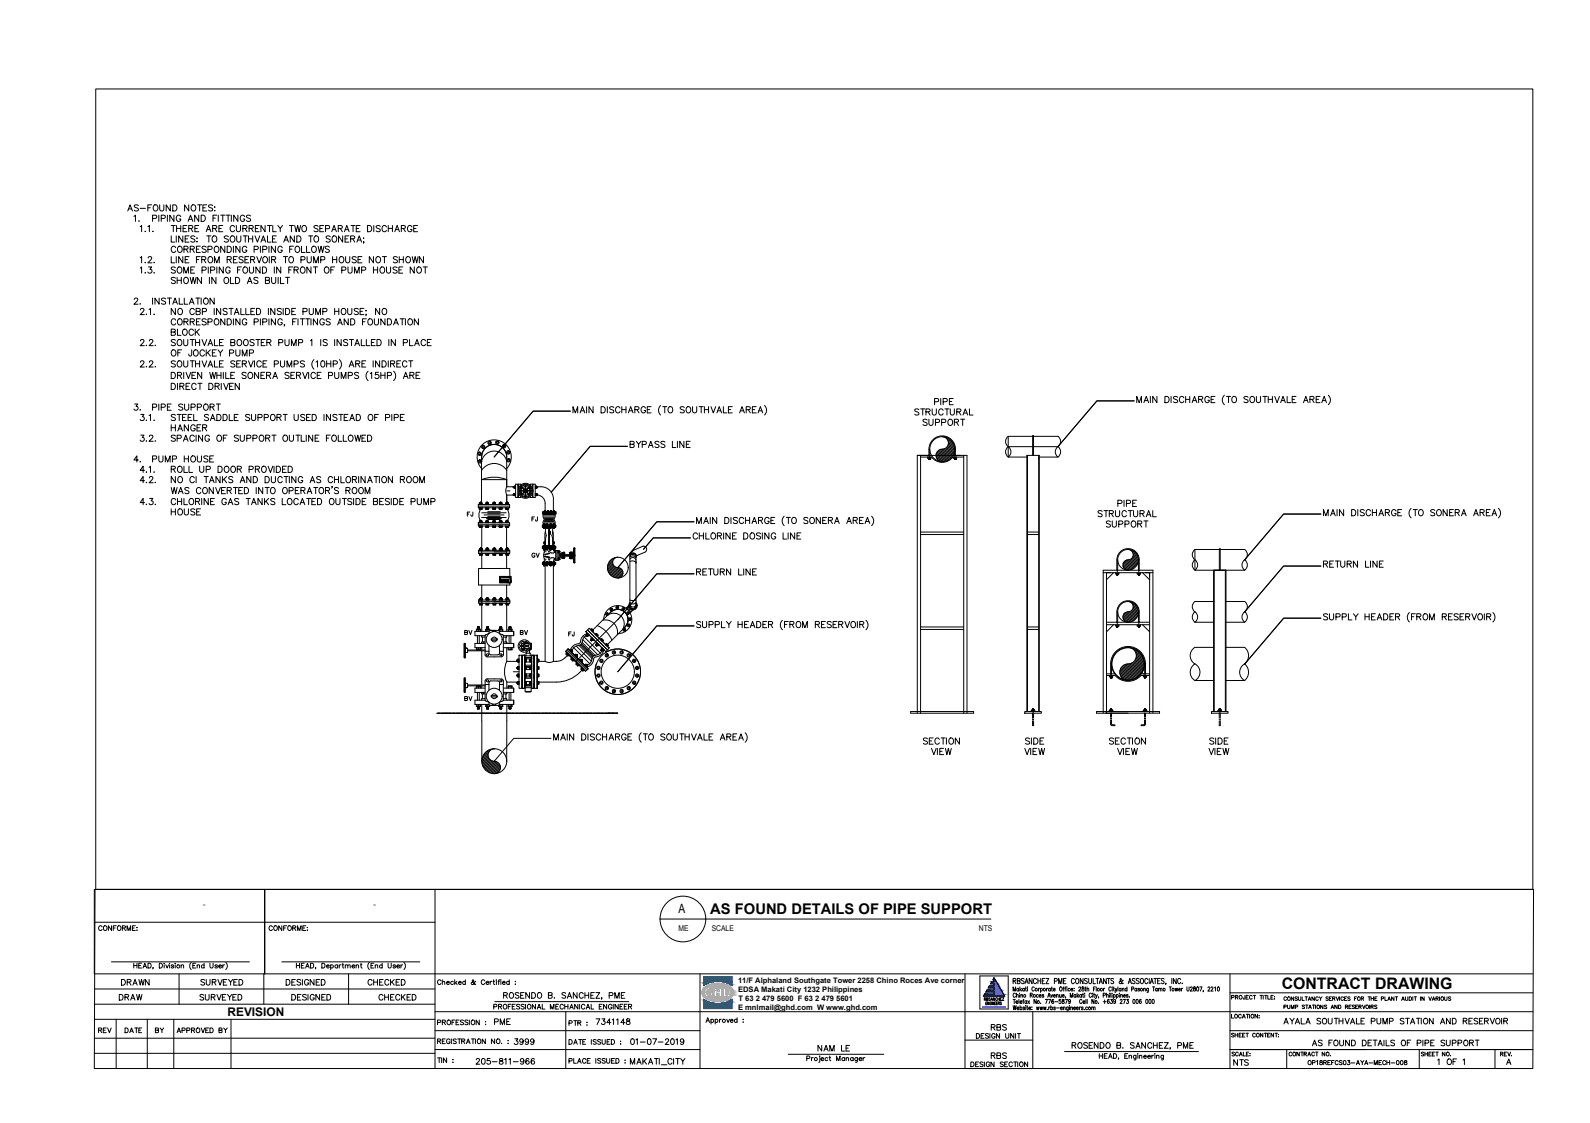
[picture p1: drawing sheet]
<svg xmlns="http://www.w3.org/2000/svg" width="841mm" height="594mm" viewBox="0 0 841 594" stroke-linecap="round" stroke-linejoin="round" font-family="sans-serif">
<defs><g id="words">
<text font-size="8.4" x="678" y="523">CONTRACT DRAWING</text>
<text font-size="7.8" x="376" y="483">AS FOUND DETAILS OF PIPE SUPPORT</text>
<g font-size="7.1">
<text x="332" y="238">BYPASS LINE</text>
<text x="265" y="530">ROSENDO B. SANCHEZ, PME</text>
<text x="566" y="556">ROSENDO B. SANCHEZ, PME</text>
</g>
<text font-size="6.8" x="359" y="483">A</text>
<g font-size="6.6">
<text x="365" y="286">CHLORINE DOSING LINE</text>
<text x="367" y="306">RETURN LINE</text>
<text x="699" y="301">RETURN LINE</text>
<text x="63" y="522">DRAWN</text>
<text x="105" y="522">SURVEYED</text>
<text x="150" y="522">DESIGNED</text>
<text x="193" y="522">CHECKED</text>
<text x="260" y="543">PME</text>
<text x="314" y="543">7341148</text>
<text x="678" y="543">AYALA SOUTHVALE PUMP STATION AND RESERVOIR</text>
<text x="271" y="554">3999</text>
<text x="332" y="554">01-07-2019</text>
<text x="431" y="557">NAM LE</text>
<text x="693" y="555">AS FOUND DETAILS OF PIPE SUPPORT</text>
<text x="523" y="561">RBS</text>
<text x="332" y="564">MAKATI_CITY</text>
<text x="759" y="564">1 OF 1</text>
</g>
<text font-size="6.3" x="120" y="538">REVISION</text>
<g font-size="6.2">
<text x="62" y="530">DRAW</text>
<text x="104" y="530">SURVEYED</text>
<text x="153" y="530">DESIGNED</text>
<text x="199" y="530">CHECKED</text>
<text x="260" y="535">PROFESSIONAL MECHANICAL ENGINEER</text>
<text x="523" y="546">RBS</text>
<text x="250" y="564">205-811-966</text>
<text x="651" y="565">NTS</text>
</g>
<g font-size="5.7">
<text x="246" y="274">FJ</text>
<text x="51" y="494">CONFORME:</text>
<text x="141" y="494">CONFORME:</text>
<text x="230" y="543">PROFESSION :</text>
<text x="300" y="544">PTR :</text>
<text x="51" y="548">REV</text>
<text x="65" y="548">DATE</text>
<text x="81" y="548">BY</text>
<text x="92" y="548">APPROVED BY</text>
<text x="515" y="550">DESIGN UNIT</text>
<text x="230" y="553">REGISTRATION NO. :</text>
<text x="300" y="554">DATE ISSUED :</text>
<text x="300" y="564">PLACE ISSUED :</text>
<text x="512" y="566">DESIGN SECTION</text>
</g>
<g font-size="5.3">
<text x="280" y="277">FJ</text>
<text x="280" y="296">GV</text>
<text x="244" y="337">BV</text>
<text x="274" y="337">BV</text>
<text x="300" y="338">FJ</text>
<text x="244" y="372">BV</text>
<text x="650" y="550">SHEET CONTENT:</text>
<text x="651" y="560">SCALE:</text>
<text x="681" y="560">CONTRACT NO.</text>
<text x="751" y="560">SHEET NO.</text>
<text x="792" y="560">REV.</text>
<text x="691" y="564">OP18REFCS03-AYA-MECH-008</text>
</g>
<text font-size="4.9" x="678" y="535">PUMP STATIONS AND RESERVOIRS</text>
<g font-size="4.8">
<text x="107" y="480">-</text>
<text x="197" y="480">-</text>
</g>
<g font-size="4.2">
<text x="359" y="492">ME</text>
<text x="376" y="493">SCALE</text>
<text x="518" y="493">NTS</text>
</g>
<g font-size="4">
<text x="390" y="520">11/F Alphaland Southgate Tower 2258 Chino Roces Ave corner</text>
<text x="390" y="525">EDSA Makati City 1232 Philippines</text>
<text x="391" y="529">T 63 2 479 5600 F 63 2 479 5601</text>
<text x="390" y="534">E mnlmail@ghd.com W www.ghd.com</text>
</g>
</g></defs>
<!-- layer: M-X-BKGD -->
<g fill="none" stroke="#000" stroke-width=".53">
<path d="M257 237a7 7 0 0 1 7-1 7 7 0 0 1 4 6 7 7 0 0 0-7-7 7 7 0 0 0-6 7v-3zM258 234h2v1h-2zM266 235h1v2h-1zM268 239h1l1 1h-2zM492 238v3M498 238l-3 2M498 231a3 3 0 0 1 4 3 3 3 0 0 1-4 4M498 238a3 3 0 0 0-3 3 3 3 0 0 0 3 3M498 238l-3 3M499 231h.1M499 237l-4 5M500 231h-1"/>
<path d="M500 231h.1M501 231l-1 1M501 232h.1M502 232l-1 1M503 233l-1 1M503 233l-2 2M504 234l-9 8M504 234l-8 9M504 235l-8 8M505 235l-9 9M505 236l-8 8M505 239l-5 5"/>
<path d="M505 237l-8 7M505 237l-7 7M505 238l-6 6M505 238v3M533 237v-1a3 3 0 0 1 0 6 3 3 0 0 1 0-5zM533 236h27M533 231a3 3 0 0 0 0 5M547 231v10M547 231h-1v10M560 236a3 3 0 0 0 0 6M560 236a3 3 0 0 0 0-5h-27v11h10M560 236a3 3 0 0 1 0 6"/>
<path d="M253 244l1-1 1 2h-2zM255 254h13l-7-2-6 2M255 242v24M255 249a8 8 0 0 1 13 0M255 244a7 7 0 0 1 6-5 7 7 0 0 1 7 5M255 248a9 9 0 0 1 0-13 9 9 0 0 1 13 0 9 9 0 0 1 0 13M268 257h3v1l1-1v1M268 242v15M268 260h2M268 257v2v3M268 243h2v1h-2zM271 258h1"/>
<path d="M272 258h.1M272 257v1M272 257v1h1M272 257h1M272 257h.1M272 258h1M273 256h1v7h-1zM274 257h.1M274 258v-2v2M274 256h1v1M275 259l2 1M275 258h1h-1"/>
<path d="M275 258v1M275 260v1M276 258l1 1M276 260v1M276 258h.1M276 257l1 2M276 258v1M277 260h.1M277 260h-2M277 259h.1M278 257v2M278 257l-2 1"/>
<path d="M278 257v5M278 259h.1M278 257l1 1M279 259h.1M279 260h.1M279 260h2M280 258v1M280 257l-1 2M280 258h.1M280 260v1M280 258l-1 1M280 257v-1h3v7h-3"/>
<path d="M281 259l-2 1M282 257h.1M282 256v7M283 258h1M284 257h.1M284 258h.1M284 257a7 7 0 0 1 9 7M284 257v1h-1M284 257h-1M284 257v1M284 257v1zM487 241v136"/>
<path d="M487 242h6M491 242h1h-1zM491 242l1 1zM491 243h.1M491 243h1M491 241v-3a7 7 0 0 1 7-7 7 7 0 0 1 7 7v3M492 241v1M492 243h.1M492 243h-1M493 242a7 7 0 0 0 11 0h6M504 242h2h-2zM504 240l-3 4"/>
<path d="M505 242h1zM505 243h.1M505 241v1M510 241v136M543 241v135M549 241v135M550 242h10M253 277h17v1h-17zM253 267h17v2h-17zM253 277h17M253 268h17M253 278h2z"/>
<path d="M253 276l2 1zM253 269h2zM254 279h.1M254 276h.1M254 269h.1M254 267h.1M254 266h.1M254 276h1M254 266v1M254 278v1M254 266h1M254 279h1"/>
<path d="M254 278h.1M254 269h1M254 275v1M254 275h1M254 275l1 1M254 266h1h-1M254 275h.1M255 279h.1M255 276h.1M255 269h.1M255 267h.1M255 266h.1"/>
<path d="M255 274h13M255 271h13M255 269a6 6 0 0 0 0 7M255 279v22M255 278h.1M255 278v1M255 266v1M256 272h11M257 278h2zM257 276l2 1zM257 269h2zM257 267h2z"/>
<path d="M257 279h.1M257 276h1M257 276h.1M257 269h.1M257 266h1M257 267h.1M257 266v1M257 278v1M257 279h1M257 278h.1M257 269h1M257 274h8"/>
<path d="M257 275v1M257 275h1M257 275l1 1M257 275h1zM258 275h-1M258 266h-1M258 279h.1M258 276h.1M258 269h.1M258 266h.1M258 267h.1M258 278l-1 1"/>
<path d="M258 275v1h-1M258 269h-1M258 266v1h-1M258 271h7M258 272h7M258 275h7M258 273h7M258 278v1M258 266v1M259 267h.1M260 278h2zM260 276l2 1z"/>
<path d="M260 269h2zM260 267h.1M261 266h1v1M261 276h1M261 276h.1M261 266v1M261 267h.1M261 279h.1M261 269h.1M261 266h1M261 278v1h1M261 269h1"/>
<path d="M261 275v1M261 278v1M261 279h1M261 267h1M261 266h.1M262 275h-1M262 275h.1M262 266h.1M262 266v1M262 269h.1M262 275v1M262 278v1"/>
<path d="M262 279h.1M262 276h.1M262 267h.1M262 266h-1M262 275l-1 1M262 278h.1M262 267h-2M264 269h2zM264 278h2zM264 276h2M264 276h2v1h-2zM264 276h.1"/>
<path d="M264 267h.1M264 279h1M264 276h1M264 269h1M264 266h2M264 267h1M264 278v1M264 269h.1M265 266v1M265 269h.1M265 275v1M265 278v1"/>
<path d="M265 279h.1M265 276h.1M265 267h.1M265 266h.1M265 275h.1M265 279h1M265 269h1M265 267h1M265 267v-1h-1v1M265 278h.1M266 267h.1M267 278h2"/>
<path d="M267 269h2M268 279h.1M268 276h1M268 276h.1M268 269h.1M268 266h1M268 267h.1M268 266v1M268 278v1M268 269a6 6 0 0 1 0 7M268 279v22M268 275v1"/>
<path d="M268 279h1M268 269h1M268 267h1M268 266h.1M268 275h.1M268 278l1 1M268 275l1 1h-1M268 266l1 1h-16h2M269 266v1h-2M269 279h-1M269 276v1M269 269h-1"/>
<path d="M269 276l-2 1M269 269h.1M269 278v1M271 262h1M271 262v-1v1M272 261v1h-4v5M272 261v1M272 261h-1M272 261h1M272 262h1M272 261h.1M272 262h.1"/>
<path d="M274 263h.1M274 263v-2v2M275 263h-1M275 261h1M276 261h.1M276 261l2 1M277 260l-1 2M277 261h.1M277 261l-1 1M278 261h.1M278 261v2M279 261h.1"/>
<path d="M279 261l1 1M279 260l1 2M279 261l-1 1M280 261h.1M282 263v-2v2M282 263h.1M283 261h1M283 261h1v1h-1M283 262h1M284 262h.1M284 261h.1M284 261v1"/>
<path d="M284 262h-1M284 262a4 4 0 0 1 4 4v5M284 262v-1v1M287 278h7h-7h7zM287 278h7h-7zM287 278h7v1h-7zM287 272h7zM287 271h7M287 271v1M287 271h7v1h-7zM287 271h7h-7zM287 279h1z"/>
<path d="M287 278h1zM287 279h1M287 277h1M288 272l-1 1a2.4 2.4 0 0 1 0 3l1 2M288 277h5M288 273h5M288 277h.1M288 278h5M288 277v1M288 279h.1M288 278h.1M288 276h5"/>
<path d="M288 274h5M288 271h1M288 272h.1M288 271h5M288 271h.1M288 270h.1M288 275h5M288 270v1M288 275h4M289 272h-1M289 279v4v6M289 279h1z"/>
<path d="M289 278h1zM289 279h.1M289 277h1M289 279h1M289 277h.1M289 278h.1M289 278h1M289 271h1M289 272h.1M289 270v1M289 271h.1M289 272h1"/>
<path d="M289 270h1M289 270h.1M290 277h.1M290 278h.1M290 279h.1M290 270v1M290 272h.1M290 270h.1M290 271h.1M290 272h-1M290 279v10M291 279v10"/>
<path d="M291 279h1zM291 278h1zM291 279h.1M291 277h.1M291 271h1M291 272h.1M291 270v1M291 278h.1M291 271h.1M291 278h1M291 272h1M291 270h1"/>
<path d="M291 270h.1M291 277v1M292 272h.1M292 270h.1M292 270v1M292 271h.1M292 272h-1M292 279v4v6M292 279h1zM292 278h1zM293 271h.1M293 272h.1"/>
<path d="M293 279h.1M293 270v1M293 270h.1M293 277h.1M293 264v7M293 278h.1M293 272l1 1a2.4 2.4 0 0 0 0 3l-1 2M294 271v1M253 291h17v2h-17zM253 292h17M253 293h2zM253 291h2z"/>
<path d="M254 290v1M254 293v1M254 291h.1M254 294h.1M254 290h1M254 294h1M254 291h1M254 293h.1M254 290h.1M255 290v1M255 293v1M255 294h.1"/>
<path d="M255 291h.1M255 293h.1M257 293h2zM257 291h2zM257 290v1h1M257 290h1v1M257 294h1M257 290h2M257 291h1M257 293v1M258 290v1M258 293v1"/>
<path d="M258 290h.1M258 294h.1M258 291h.1M258 294h1M258 291h1M258 293v1h-1M261 293h1zM261 291h1zM261 294h.1M261 291h.1M261 290h1M261 293v1"/>
<path d="M261 290v1M261 294h1M261 293h.1M261 291h1M261 290h.1M262 294h.1M262 291h.1M262 290v1M262 293v1M262 290h-1M262 293h.1M264 291h2z"/>
<path d="M264 293h2zM264 290v1M264 290h2M264 291h.1M264 294h1M264 291h1M264 293v1M264 294h2M265 294h.1M265 291h.1M265 290h.1M265 290v1"/>
<path d="M265 293v1M265 294h1M265 291h1M266 293h.1M266 290v1M266 293v1M266 294h.1M266 291h.1M267 291h2M267 293h2M268 290v1M268 290h1"/>
<path d="M268 291h.1M268 294h.1M268 290h.1M268 293v1M268 294h1M268 291h1M268 293l1 1M268 290v1h1M269 294h.1M269 291h.1M269 290h-1M269 290v1"/>
<path d="M269 293v1M269 293h.1M287 289h7v1h-7zM287 290h7h-7zM287 297h7v1h-7zM287 298h7v1h-7zM287 290h1zM287 289h1zM287 299h1zM287 297h1zM287 289h.1M287 289h1"/>
<path d="M287 299h1M287 297h1M288 299h.1M288 289h.1M288 290h.1M288 297h.1M288 287v1M288 287h.1M288 287v-1zM288 290h5v1l1 1M288 290l-1 1M288 294l3 1"/>
<path d="M288 299v51M288 281v6M288 291l1 1M289 296h-1M289 290h1zM289 289h1zM289 299h1zM289 297h1zM289 290h1M289 289h1M289 291h1M289 299h1"/>
<path d="M289 297h1M289 291h.1M289 299h.1M289 289h.1M289 290v1M289 297h.1M290 291h.1M290 299h.1M290 291h-1M290 299h-1M290 289h.1M290 290v1"/>
<path d="M290 297h.1M290 281v2l1-2M290 281h1M290 281h.1M290 295v1M290 282h.1M290 291v1M290 283h.1M291 282h.1M291 281h.1M291 293h-3M291 290h1z"/>
<path d="M291 289h1zM291 299h1zM291 297h1zM291 291v1h1M291 291h.1M291 289h.1M291 299h.1M291 297h.1M291 290v1M291 290h.1M291 290h1M291 289h1"/>
<path d="M291 297h1M292 290v1M292 290h-1M292 289h-1M292 295l1 1M292 295h-1v1M292 290h1zM292 289h1zM292 299h1zM292 297h1zM293 281l-1 6M293 286v1z"/>
<path d="M293 291h.1M293 289h.1M293 299h.1M293 297h.1M293 290v1M293 299v51M293 290h.1M293 287h.1M293 287v1M293 287l-1 1M293 292l-1 1M294 296h-1v1h-5"/>
<path d="M294 291h.1M294 292h.1M294 291v1M294 295v1M294 295h.1M294 296h.1M294 291h1v5h-1zM295 291v5M295 291h1M295 292h1M295 296h1M296 292h.1"/>
<path d="M296 296h.1M296 295v1M296 293h5M296 294h5M296 292h-1l1 1M296 291v1M296 295h-1M296 295h.1M296 294h6zM296 293h.1M296 293h1M296 295h1"/>
<path d="M296 294v1M297 292v1zM297 295h.1M297 293v-1l1 1M297 294v1l1-1M298 294v1M298 293h.1M298 295h.1M298 293v-1v1M298 294v2v-2M298 292l1 1zM298 295h1z"/>
<path d="M298 292h.1M298 293h1M298 295h1M298 292v1M299 295h.1M299 292v1M299 292h.1M299 293h.1M301 292v1M301 295h.1M301 294v1M301 295h1"/>
<path d="M301 292h.1M301 293l1 1M302 294h.1M302 294h-1M302 293l-1-1v1M302 293h.1M302 292h.1M302 295h.1M302 295v1M302 294v1M302 293v2M302 292v1z"/>
<path d="M302 292v1M302 294l1 1M303 293v1M303 294l1 2M303 293h-1v-1v3M303 293h.1M303 297h1M303 295h1M303 290v8M303 293h1M303 291h1M304 297v1"/>
<path d="M304 290h.1M304 295h.1M304 297h.1M304 296h.1M304 291h.1M304 292h.1M304 293h.1M304 291h-1M304 294h-1M304 294v1M304 298h.1M304 297h-1"/>
<path d="M304 294h.1M304 291l-1 2M304 292h-1M304 295h-1M304 290h-1M304 290v8M304 293v1M324 296l-2 1M324 298l-3 3M324 297l-3 3M324 299l-3 3M325 299l-3 3"/>
<path d="M325 300l-3 3M325 295l-4 4M326 295h.1M327 295a2.8 2.8 0 0 0-3 3 2.8 2.8 0 0 0 3 2 2.7 2.7 0 0 1 3 3 2.7 2.7 0 0 1-3 3M333 296a1.8 1.8 0 0 1 2-1 1.8 1.8 0 0 1 1 1M333 295l2-1 1 1M333 294v26M333 294a1.8 1.8 0 0 1 2-1 1.8 1.8 0 0 1 1 2M333 297h2l1 1M333 293l2-2 5-2a1.7 1.7 0 0 1 2 1 1.7 1.7 0 0 1-1 2l-4 2-1 4M334 293h1l2 1a1.7 1.7 0 0 0-2-2 1.7 1.7 0 0 0-2 2M336 297v23"/>
<path d="M487 281h23M487 283h23M543 281h6M543 283h6M591 296v6M596 296l-2 2M597 291a2.9 2.9 0 0 1 2 3 2.9 2.9 0 0 1-3 2 2.7 2.7 0 0 0-2 3 2.7 2.7 0 0 0 3 3M597 296l-3 3M597 291h.1M598 291h.1M598 296l-4 4M599 291h-1"/>
<path d="M599 291v1M600 292h-1M600 292l-1 1M601 292l-2 2M601 293l-2 2M601 293l-7 7M602 294l-7 7M602 298l-3 3M602 295l-7 6M602 297l-4 5M602 296l-6 6M602 296l-5 6"/>
<path d="M602 296v6M632 296a3 3 0 0 1 0 6 3 3 0 0 1 0-6zM632 291v11h26M632 291h13M632 291a3 3 0 0 0 0 5M645 291h13a3 3 0 0 1 0 5M658 296a3 3 0 0 0 0 6M658 296a3 3 0 0 1 0 6M253 317h17v2h-17zM253 318h17M254 319h1zM254 317h1"/>
<path d="M254 320h.1M254 317h.1M254 319v1h1v-1M254 320h1M254 316v1M254 319v1M254 316l1 1M254 316h1M254 316h.1M255 316h.1M255 316v1M255 319v1"/>
<path d="M255 320h.1M255 317h.1M255 309v25M255 317h-1M255 319h.1M257 319h2zM257 320h1M257 317h1M257 317h.1M257 319v1M257 320h.1M257 319h.1"/>
<path d="M257 317h2M258 320h.1M258 317h.1M258 316v1M258 319v1M258 316h.1M258 320h1M258 317h1M258 319v1h-1M259 317h-2h2M259 317h-2M261 319h1z"/>
<path d="M261 317h1zM261 319v1h1M261 317h.1M261 320h.1M261 319h.1M261 317h1M261 319l1 1M261 316h1M261 316v1h1M262 316v1M262 319v1M262 320h.1"/>
<path d="M262 317h.1M262 316h-1M262 317h-1M262 316l-1 1M262 316h-1h1M262 319h.1M264 317h2zM264 319h2zM264 305h6v3h-6zM264 317h.1M264 320h1M264 317h1"/>
<path d="M264 319v1h2M264 317h2M265 305h5v1h-5zM265 319v1M265 317h.1M265 316h.1M265 316v1M265 320h1M265 317h1M265 307h1h-1zM265 307h1v1h-1zM266 319h.1"/>
<path d="M266 317h.1M266 319v1M266 320h.1M267 307h1h-1zM267 307h1v1h-1zM267 317h2M267 319h2M268 317h.1M268 320h.1M268 319v1h1M268 317h1M268 309v25"/>
<path d="M268 307h1h-1zM268 307h1v1h-1zM268 316v1M268 319v1M268 320h1M268 316h1M268 316h.1M269 316h.1M269 316v1M269 319v1M269 316h-1M269 317h-1"/>
<path d="M269 316l-1 1M269 316h-1h1M269 320h.1M269 317h.1M269 319h.1M270 305v-4h-17v8h17v-1M326 300l-4 3M326 300l-3 4M327 300l-4 4M328 300l-5 5M328 301l-4 4M329 301l-5 4"/>
<path d="M329 301l-4 4M329 302l-4 4M329 304l-1 2M329 302l-3 4M329 303l-2 3M333 317h3M333 320a1.7 1.7 0 0 0 2 1 1.7 1.7 0 0 0 1-1M333 319v1M333 320h.1M333 319l2 1 1-1M336 320h.1M336 319a2.2 2.2 0 0 1 0 3 2.2 2.2 0 0 1-3-2"/>
<path d="M336 319v1M584 303h26M587 303h-2v74M589 303l-4 4M590 303v1h2v-1M590 304h1zM591 304h.1M591 302v-6a6 6 0 0 1 6-6 6 6 0 0 1 6 6v6M591 302v1M597 318a2.8 2.8 0 0 1 2 3 2.8 2.8 0 0 1-3 3 2.7 2.7 0 0 0-2 3 2.7 2.7 0 0 0 3 2M597 318h.1M598 318h.1"/>
<path d="M598 319h.1M599 319h.1M600 319l-1 1M600 320l-1 1M601 303v1h2v-1M602 304h1zM602 304h.1M602 304h1M602 302v1M603 304h.1M603 304h-1M604 303l4 4"/>
<path d="M606 303h2v2M608 303v74M642 318h-10a3 3 0 0 0 0 6M645 302v-12v12M648 318h10a3 3 0 0 1 0 6M251 336h6M251 334h8M252 333h2v1M252 333h2M253 332h1zM253 332h1h-1M253 332h1"/>
<path d="M253 333h1M253 332v1M253 336v4M253 333v1M254 332v1M254 336v4M254 333v1M254 333h.1M255 336v4M255 337h2M256 340h.1M257 340h-2"/>
<path d="M257 336v10l1 1M257 336h.1M257 333h2M257 333v1M257 332h1h-1M257 332v1M257 332h1M257 333h1M258 333v1M258 332v1M259 333h.1M259 333v2l-2 1"/>
<path d="M259 333h-2v1M260 338h3v1h-3zM260 339a1.3 1.3 0 0 0 1 1 1.3 1.3 0 0 0 2-1M260 338a1.3 1.3 0 0 1 1-1 1.3 1.3 0 0 1 2 1M261 333h-2l5 1M262 334h-1h-1M264 334v-1h2v1M264 333h2M264 334v1l2 1v11h-1l-7 1M264 334h8M264 333v1M264 332h1h-1"/>
<path d="M264 332h1M264 333h1M264 332v1M265 332h.1M265 333v1M265 332v1M266 333v1M266 337h2M266 336h6M266 340h2M268 340h.1M268 336v4"/>
<path d="M269 333v1M269 333h2M269 333h.1M269 332h1h-1M269 332h1M269 332v1M269 336v4M269 333h1M270 333v1M270 332v1M270 336v4M271 333v1"/>
<path d="M271 333h-2M272 336v-2v2M277 340v1M277 340a1.3 1.3 0 0 0-2 0 1.3 1.3 0 0 0 0 2l2-1M278 339a1.4 1.4 0 0 1 1 1 1.4 1.4 0 0 1 0 2l-1-1zM308 340l7 7M308 338l8 8M309 337l9 9M310 334l1-1 10 11-1 1zM310 336v1M310 336h1M310 336h.1"/>
<path d="M310 336a4 4 0 0 0-2 4l-2 2M310 335a6 6 0 0 0-3 5l-1 1a5 5 0 0 0-4 2M310 335v1M310 335l2 1zM310 337h.1M310 335h.1M311 335l1 1M311 335l-1 1M311 333l1-1 10 11-1 1zM311 336h.1M311 336l-1 1M311 335l8 9"/>
<path d="M312 336h-1M312 333l2 1zM312 339h1M312 339h.1M313 338v1M313 338h.1M313 333v1M313 337l1 2zM313 339h-1h1M313 333h.1M313 334l8 8M313 333l1 1"/>
<path d="M313 339h.1M313 333h1M313 338h1M313 339h1M313 339l1-1v1M314 333l-1 1M315 335l1 2zM315 335h1M315 340l2 1zM316 335v1M316 336h.1M316 331l5 3 3 5"/>
<path d="M317 338l2 2zM318 338h.1M318 338l1 1M319 328a6 6 0 0 1 7 8M319 339h-1M319 339h.1M319 327a7 7 0 0 1 8-7 7 7 0 0 1 7 8 7 7 0 0 1-7 7M320 324h2v1h-1zM322 325a6 6 0 0 1 7 1 6 6 0 0 1 0 7M323 324a5 5 0 0 1 8 0 5 5 0 0 1-1 8M323 322h1v1h-1zM323 324a5 5 0 0 1 8 0 5 5 0 0 1 0 8 5 5 0 0 0 0-8 5 5 0 0 0-8 0l-9 9"/>
<path d="M326 321h1v1h-1zM327 328l-22 22M329 322h1v1h-1zM330 333h1v1h-1zM331 332l-10 9M332 321l2 3M332 324h1v1h-1zM332 330h1v1h-1zM332 320l1 2 2 1M333 327h1v1h-1zM333 320l-2 2M333 321h.1"/>
<path d="M333 320a1.6 1.6 0 0 0 2 2 1.6 1.6 0 0 0 1-2M334 322h.1M335 323l-2 1M336 322h.1M336 321h1zM336 320v2M336 320v2h-1h-1l-1-2M337 320h.1M487 332h23M487 333h23M543 332h6M543 333h6"/>
<path d="M585 329h23M585 330h23M589 330l-4 4M590 330v1h2v-1M590 331h1zM591 331h.1M591 324v5M591 332h.1M591 331v1M591 329v1M595 324l-1 1M596 324l-2 2"/>
<path d="M597 324l-3 3M601 320l-2 2M601 320l-7 7M601 321l-7 7M601 326l-2 2M601 330v1h2v-1M602 322l-7 6M602 331h1zM602 322l-7 7M602 325l-4 4M602 331h.1M602 323l-6 6"/>
<path d="M602 324l-5 5M602 331h1M602 324v5M602 332h.1M602 331v1M602 332h1M602 329v1M603 332h-1M603 331h.1M603 331v1M603 324a6 6 0 0 0-6-6 6 6 0 0 0-6 6M603 324v5"/>
<path d="M604 330l4 4M632 329h10M632 324a3 3 0 0 0 0 5M632 324a3 3 0 0 1 0 5M648 329h10M658 324a3 3 0 0 0 0 5M658 324a3 3 0 0 1 0 5M246 341v7M246 359v7M246 348h.1M246 346h.1M246 342h.1"/>
<path d="M246 344h.1M246 359h.1M246 343h.1M246 341v3M246 347h.1M246 345h.1M246 341h.1M246 360h.1M246 359v3M246 343h1v2h-1zM246 344v4M246 340v1"/>
<path d="M247 343h.1M247 344h10M252 343v1M253 343v1M254 343v1M254 343l-2 1M255 343v1M255 344v18M257 340h-6v3h6M257 345h2M259 341v5h4M264 341v5h-1"/>
<path d="M264 345h2M266 340h6M266 343h6M268 343v7M268 350a13 13 0 0 0 0 11M268 350h7M269 343v1h2M269 343v1M269 343l2 1M270 343v1M271 343v1M271 355h4"/>
<path d="M272 343v-3v3M273 353h1M273 353v1h1M273 349h1M273 349v1M273 357l1 1M273 353l1 1v-1M273 349l1 1v-1M274 353v1M274 349v1M274 353h.1M274 349h.1"/>
<path d="M274 357v1M274 350h1M274 357h.1M274 358h.1M274 354h.1M274 350h.1M274 357h-1v1h1M274 353v1h1M275 347h1v17h-1zM275 356v2M275 353l-1 1M275 349l-1 1"/>
<path d="M276 343h1M276 342v1M276 347h2v17h-2zM276 343h1zM276 343h.1M276 344h1M276 343l1 1M276 347v2M276 352v2M276 357v2M276 343v1M277 343v1"/>
<path d="M277 344h.1M277 343h.1M277 341h-1v1M277 340l-1 1M277 342h-2a1.3 1.3 0 0 0 0 2 1.3 1.3 0 0 0 2 0M277 342h.1M278 342h1a1.3 1.3 0 0 1 0 2 1.3 1.3 0 0 1-1 0v-1M278 357v-1h3v1M278 354h3M278 358v1h3v-1M278 348h3M278 347v17z"/>
<path d="M278 356v2M278 353v1M278 349v1M278 353h3v1v-1M278 349h3v1M278 350h.1M278 347h3v17h-3zM278 343h1M278 354h.1M278 358h3M278 343h2M278 341h2"/>
<path d="M278 340h1M278 358h.1M278 353h.1M278 348h.1M278 357h.1M278 349h.1M278 349v-1v1M278 353h3M278 340h1h-1M278 348v1zM278 352h3M278 352h.1"/>
<path d="M278 350h3M278 357v1M278 348v1M279 343v1M279 345v1M280 344v2M280 349v1h1M280 349h1M280 344h.1M280 357v1M280 349v1M280 343h1z"/>
<path d="M280 340l1 1M280 343v1M280 344h1M280 357h.1M280 353h.1M280 349h.1M280 353v1M280 358h.1M280 354h.1M280 354v-1v1h1M280 346h-2v1M280 353h1"/>
<path d="M280 341h1v2h-1M280 357h1M280 358h1M280 346h.1M280 346v1M281 343v1M281 344h.1M281 352h.1M281 343l-1 1M281 357h-1v1M281 357v1M281 353v1"/>
<path d="M281 349v1M281 343h-1M281 357h.1M281 353h.1M281 349h.1M281 358h.1M281 347h1v17h-1zM281 347h2v17h-2zM281 356v2M281 358h-3M281 354h.1M281 350h.1"/>
<path d="M282 347v2M282 350v5M282 357v2M283 347h1v17h-1zM284 347v17zM284 356v2M284 353v1M284 349v1M284 350h.1M284 354h.1M284 350h4M284 358h1"/>
<path d="M284 353h1M284 357h1M284 354h1M284 349h1M284 358h.1M284 357h.1M284 353h.1M284 349h.1M285 357v1M285 353v1M285 349v1M285 357h.1"/>
<path d="M285 353h.1M285 349h.1M285 354h-1M285 349v1h-1M285 358h.1M288 350h3h2M293 350h1M299 348l-2 1-3 1M299 346h1M300 346v1M300 344l10 10M300 346h-1l1 1"/>
<path d="M300 347h1M300 346h.1M300 347h.1M301 346l-1 1M301 346l-2 2M301 344l-1-1 11 11M301 346l3 3M301 347l-2-2 11 10 1-1-11-11-1 2 5 5M301 344l1 1zM301 344l1 1M301 344h.1M301 344h1"/>
<path d="M302 343v1M302 343l1 1-1 1M302 343l-1 1M302 344v1M302 349l1 1M302 349h.1M302 344l1 1M302 345h1M302 344h.1M302 344h1M302 345h.1M302 349h1"/>
<path d="M303 343h.1M303 348l-1 1M303 344h.1M303 349v1M303 344l-1 1M303 350h.1M303 349h.1M303 342l9 9M304 349l-1 1M304 349h.1M304 347l1 1v-1M304 347h.1"/>
<path d="M304 346v1M304 346l1 1M304 346l2 1-1 1-1-1 1 1M304 347h1M305 350h.1M305 347h-1M305 351v1M305 342l8 8M305 346v1zM305 347h.1M305 346v1M305 352h1"/>
<path d="M305 351l4 3M305 346l-1 1M305 346h.1M305 346l1 1M305 351l1 1M306 351l-1 1M306 342h-2l-1 2M306 352h.1M306 341l7 7M307 349l1 1zM307 356l-4 2-5 2-14 1M307 349l1 1"/>
<path d="M307 349h.1M307 341l6 7M307 349v1M307 350h.1M307 354h1M307 341l7 6M307 350h1M308 340l6 7M308 349h.1M308 353l-1 1 1 1 1-1M308 349h-1M308 355h.1"/>
<path d="M308 354h.1M308 349l-1 1M308 350h.1M308 354l-1 2M309 354h.1M309 352l1 1zM309 352l1 1M309 352h1M310 351l1 1M310 351l-1 1M310 351h.1M310 352v1"/>
<path d="M310 352h.1M310 352h1M310 353h.1M310 351v1M310 351h1M311 352h-1M311 352h.1M311 352l-1 1M315 341l1 1M315 348h-1a5 5 0 0 1-4 5M315 341h1M315 341h.1"/>
<path d="M316 341h.1M316 341h-1M316 341v-1v1M316 340v1M316 341h1M317 341h-1M318 344h.1M318 343l1 1M318 344h1M318 343l2 1zM318 344a6 6 0 0 1-4 3l-1 1a4 4 0 0 1-2 4M319 344h-1"/>
<path d="M319 344h.1M319 343h-1M319 343v1M319 344a4 4 0 0 1-4 3M320 341l2 1zM320 345a12 12 0 0 1 18 7 12 12 0 0 1-12 15 12 12 0 0 1-10-16M321 341v1M321 340v1zM321 346v1M322 341l-1 1M322 341h-1h1M322 343h.1"/>
<path d="M585 357h5a9 9 0 0 0 14 0h4M585 356h5M587 357v1h2v-1M587 358h1zM587 358l1 1M587 358h1M587 356v-5a9 9 0 0 1 10-9 9 9 0 0 1 9 9v5M588 358h.1M588 359h.1M588 356v1M588 356h-1h1M588 351v5"/>
<path d="M588 358v1M595 352l-2 2M596 351l-4 4M597 342a4 4 0 0 1 4 5 4 4 0 0 1-5 4 4 4 0 0 0-4 5 4 4 0 0 0 5 4M597 351l-5 5M598 351l-6 5M599 343h.1M599 351l-6 6M600 343v1M601 344h-1M601 344v1M602 344l-1 2"/>
<path d="M602 345l-1 1M603 345l-2 2M603 346l-2 2M603 346l-3 3M604 356h4M604 347l-11 11M604 356l-3 3M604 348l-11 11M605 356h.1M605 348l-11 11M605 354l-5 5M605 357v1h2v-1"/>
<path d="M605 349l-11 10M605 349l-10 11M605 353l-7 7M605 350l-10 10M605 358h1zM605 352l-7 8M605 351l-9 9M605 351l-8 9M605 358h.1M605 358h1M605 358l1 1M605 351v5"/>
<path d="M606 358h.1M606 358h-1M606 359h.1M606 356v1M606 358v1M632 351a5 5 0 0 0 0 9M632 360h10M632 351a5 5 0 0 1 0 9M642 342h-10a5 5 0 0 0 0 9M648 342h10a6 6 0 0 1 0 9M648 360h10M658 351a6 6 0 0 1 0 9"/>
<path d="M658 351a5 5 0 0 0 0 9M231 377h1M232 377h.1M232 377h1M233 377h.1M233 377h1M234 377h.1M234 377h1M235 377h.1M235 377h1M236 377h.1M236 377h1"/>
<path d="M237 377h.1M237 377h1M238 377h.1M238 377h1M239 377h.1M239 377h1M240 377h.1M240 377h1M241 377h.1M241 377h1M242 377h.1M242 377h1"/>
<path d="M243 377h.1M243 377h1M244 377h.1M244 377h1M245 377h.1M245 377h1M246 377h.1M246 365h.1M246 364h.1M246 362h.1M246 361h.1M246 363h.1"/>
<path d="M246 361h1v3h-1zM246 362v1M246 363v3M246 377h1M247 364h.1M247 377h.1M247 377h1M247 363h10M247 362h10M248 377h.1M248 377h1M249 377h.1"/>
<path d="M249 377h1M250 377h.1M250 377h1M251 377h.1M251 370h6M251 373h8M251 377h1M252 377h.1M252 364v-1h2v1M252 373v1h2v-1M252 377h1M252 363h.1"/>
<path d="M252 363v1M252 363h1M253 375h1zM253 375h1h-1M253 366v4M253 374v1M253 375h1M253 374h1M253 377h.1M253 373v1M253 377h1M254 366v4"/>
<path d="M254 374v1M254 377h.1M254 374h-2M254 363h-1v1M254 363v1M254 373v1M254 374h.1M254 363h.1M254 377h1M255 366v1h2M255 377h.1M255 363v1"/>
<path d="M255 373v30M255 377h1M255 367v3M255 370h2M256 377h.1M256 366v1M256 377h1M257 370v-10l9-1v1v10l-2 2v1M257 362h2M257 364h-6v2h6M257 370v1M257 371l2 1v1"/>
<path d="M257 373v1h2M257 377h.1M257 377h1M257 373v1M257 374h1M257 374h.1M257 375h1h-1M257 374v1M257 375h1M258 377h.1M258 373v1M258 374h1"/>
<path d="M258 377h1M258 374v1M259 377h.1M259 373v1M259 374h.1M259 377h1M260 368h3v1h-3zM260 377h.1M260 377h1M260 368a1.3 1.3 0 0 1 1-1 1.3 1.3 0 0 1 2 1M260 369a1.3 1.3 0 0 0 1 1 1.3 1.3 0 0 0 2-1M260 372l1 1h1v-1"/>
<path d="M261 377h.1M261 373h-2h5M261 377h1M262 377h.1M262 377h1M263 377h.1M263 377h1M263 360h-4v5M263 360l1 1v4M264 377h.1M264 374h.1M264 362h2"/>
<path d="M264 374h1M264 375h1zM264 375h1h-1M264 374v1M264 375h1M264 377h1M265 373v1M265 374h1M265 377h.1M265 377h1M265 374v1M266 373v1"/>
<path d="M266 377h.1M266 377h1M266 373v1h-2v-1M266 370h2M266 370h6M266 366h6M266 364h6M266 367h2M267 377h.1M267 377h1M268 367v3M268 377h.1"/>
<path d="M268 377h1M268 367h.1M268 361v3M268 373v30M268 361h7M269 377h.1M269 364v-1h2v1M269 373v1M269 374h2M269 363h.1M269 363v1M269 363h1"/>
<path d="M269 374h1M269 375h1h-1M269 366v4M269 374v1M269 375h1M269 377h1M270 377h.1M270 363v1M270 373v1M270 363h1M270 374h1M270 377h1"/>
<path d="M270 366v4M270 374v1M271 363v1M271 373v1M271 374h.1M271 377h.1M271 363h.1M271 377h1M272 377h.1M272 370v3v-3M272 364v2v-2M272 373h-8v1"/>
<path d="M272 377h1M273 377h.1M273 377h1M273 361v1h1M273 361h1M273 361l1 1v-1M274 361h.1M274 377h.1M274 361v1M274 362h.1M274 377h1M275 360v2"/>
<path d="M275 377h.1M275 377h1M276 377h.1M276 377h1M276 361v3M277 377h.1M277 377h1M278 360v2M278 362h3M278 377h.1M278 362h.1M278 363v-1v1h3"/>
<path d="M278 364v2h3v-2M278 362v1zM278 360v1M278 377h1M278 366h2M278 361v1M278 361h.1M278 362v1v-1v1v-1M279 377h.1M279 377h1M280 377h.1M280 361v1h1"/>
<path d="M280 361h1M280 361h.1M280 361v1M280 362h.1M280 362h1M280 377h1M280 366h.1M281 366h-1M281 360v1M281 361v1M281 377h.1M281 361h-3"/>
<path d="M281 361h.1M281 362h.1M281 360v2M281 377h1M281 362v1M282 377h.1M282 361v3M282 377h1M283 377h.1M283 377h1M284 377h.1M284 377h1"/>
<path d="M284 360v2M284 362h1M284 361h1M284 362h.1M284 361h.1M285 377h.1M285 361v1M285 361h.1M285 362h-1M285 377h1M286 377h.1M286 377h1"/>
<path d="M287 377h.1M287 377h1M288 377h.1M288 377h1M289 377h.1M289 377h1M290 377h.1M290 377h1M291 377h.1M291 377h1M292 377h.1M292 377h1"/>
<path d="M293 377h.1M293 377h1M294 377h.1M294 377h1M295 377h.1M295 377h1M296 377h.1M296 377h1M297 377h.1M297 377h1M298 377h.1M298 377h1"/>
<path d="M299 377h.1M299 377h1M300 377h.1M300 377h1M301 377h.1M301 377h1M302 377h.1M302 377h1M303 377h.1M303 377h1M304 377h.1M304 377h1"/>
<path d="M305 377h.1M305 377h1M306 377h.1M306 377h1M307 377h.1M307 377h1M308 377h.1M308 377h1M309 377h.1M309 377h1M310 377h.1M310 377h1"/>
<path d="M311 377h.1M311 377h1M312 377h.1M312 377h1M313 377h.1M313 377h1M314 377h.1M314 377h1M315 377h.1M315 377h1M316 377h.1M316 377h1"/>
<path d="M317 377h.1M317 377h1M318 377h.1M318 377h1M319 377h.1M319 377h1M320 377h.1M320 377h1M321 377h.1M322 377h-1M322 377h.1M322 377h1"/>
<path d="M323 377h.1M323 377h1M324 377h.1M324 365h1l1 1h-2zM324 377h1M325 377h.1M325 377h1M326 377h.1M326 377h1M335 360l1 1v1h-1zM482 377h33M482 377v-1h33v1"/>
<path d="M485 377v-136h26v136M542 376h9v1h-9zM543 376v-135h7v135M545 376h2M546 376h1zM546 375v1v-1M546 375h.1M546 375h1M546 375h1zM546 377v3M546 376h1M546 376v1"/>
<path d="M547 375h-1M547 375h.1M547 377v3M547 375v1zM580 376h33v1h-33zM587 376h1zM587 375v1v-1M587 375h.1M587 375h1M587 376h1M587 377v2M587 380h.1"/>
<path d="M588 375h.1M588 375h-1M588 377v2M588 380h.1M588 375v1v-1M589 376h-2M589 376h.1M605 376h2M605 376h1zM605 375h1M605 375v1M605 376h1"/>
<path d="M605 375h.1M605 377v2M605 380h.1M606 377v2M606 380h.1M606 375h.1M606 375h-1M606 375v1M610 377v-75h-26v75M641 376h9v1h-9zM642 376v-74h6v74M644 376h2"/>
<path d="M644 376h2zM645 375v1zM645 375h1M645 375h.1M645 377v3M645 376h1M645 376v1M646 375v1zM255 400l9 8M256 399l8 9M256 399l8 8M256 398l2 2"/>
<path d="M257 398l1 1M258 397v1M258 397l1 1M259 397h.1M260 396v1M260 396h.1M261 396h.1M261 396a3 3 0 0 0-3 3 3 3 0 0 0 3 4M546 381v3h1v-3M546 380v1M547 380v1M587 381l1 3h2l-2-1v-2"/>
<path d="M605 381v2l-1 1h2v-3M645 381v3v-3M645 380v1M255 403l6 6M255 402l7 7M255 404l5 5M255 401l8 8M255 400l8 9M255 405l4 4M257 407h.1M261 403l4 4M261 403l4 3"/>
<path d="M261 403a3 3 0 0 1 4 3 3 3 0 0 1-4 3M262 403l3 2"/>
<circle cx="256" cy="236" r=".9"/>
<circle cx="256" cy="236" r=".5"/>
<circle cx="259" cy="234" r=".5"/>
<circle cx="263" cy="234" r=".9"/>
<circle cx="263" cy="234" r=".5"/>
<circle cx="267" cy="236" r=".5"/>
<circle cx="269" cy="239" r=".5"/>
<circle cx="498" cy="238" r="7"/>
<circle cx="254" cy="240" r=".5"/>
<circle cx="254" cy="240" r=".9"/>
<circle cx="254" cy="244" r=".5"/>
<circle cx="269" cy="243" r=".5"/>
<circle cx="278" cy="260" r="4"/>
<circle cx="278" cy="260" r="3"/>
<circle cx="278" cy="260" r="1.1"/>
<circle cx="278" cy="260" r=".8"/>
<circle cx="278" cy="260" r=".5"/>
<circle cx="597" cy="296" r="5"/>
<circle cx="327" cy="300" r="5"/>
<circle cx="261" cy="338" r="4"/>
<circle cx="321" cy="325" r=".4"/>
<circle cx="323" cy="322" r=".4"/>
<circle cx="327" cy="321" r=".4"/>
<circle cx="330" cy="322" r=".4"/>
<circle cx="330" cy="333" r=".4"/>
<circle cx="332" cy="324" r=".4"/>
<circle cx="332" cy="331" r=".4"/>
<circle cx="333" cy="320" r=".1"/>
<circle cx="333" cy="321" r=".1"/>
<circle cx="333" cy="328" r=".4"/>
<circle cx="334" cy="322" r=".1"/>
<circle cx="335" cy="322" r=".2"/>
<circle cx="335" cy="322" r=".1"/>
<circle cx="336" cy="322" r=".1"/>
<circle cx="337" cy="321" r=".1"/>
<circle cx="337" cy="320" r=".1"/>
<circle cx="597" cy="324" r="5"/>
<circle cx="258" cy="346" r=".6"/>
<circle cx="265" cy="346" r=".6"/>
<circle cx="277" cy="342" r="3"/>
<circle cx="317" cy="353" r=".9"/>
<circle cx="317" cy="357" r=".5"/>
<circle cx="317" cy="353" r=".5"/>
<circle cx="317" cy="357" r=".9"/>
<circle cx="318" cy="350" r=".5"/>
<circle cx="318" cy="350" r=".9"/>
<circle cx="321" cy="347" r=".9"/>
<circle cx="321" cy="347" r=".5"/>
<circle cx="325" cy="345" r=".9"/>
<circle cx="325" cy="345" r=".5"/>
<circle cx="327" cy="355" r="12"/>
<circle cx="327" cy="355" r="9"/>
<circle cx="329" cy="345" r=".9"/>
<circle cx="329" cy="345" r=".5"/>
<circle cx="333" cy="347" r=".9"/>
<circle cx="333" cy="347" r=".5"/>
<circle cx="335" cy="350" r=".9"/>
<circle cx="335" cy="350" r=".5"/>
<circle cx="337" cy="353" r=".9"/>
<circle cx="337" cy="357" r=".9"/>
<circle cx="337" cy="353" r=".5"/>
<circle cx="337" cy="357" r=".5"/>
<circle cx="597" cy="351" r="9"/>
<circle cx="258" cy="360" r=".6"/>
<circle cx="261" cy="368" r="4"/>
<circle cx="265" cy="360" r=".6"/>
<circle cx="318" cy="361" r=".9"/>
<circle cx="318" cy="361" r=".5"/>
<circle cx="321" cy="364" r=".9"/>
<circle cx="321" cy="364" r=".5"/>
<circle cx="325" cy="366" r=".5"/>
<circle cx="329" cy="366" r=".9"/>
<circle cx="329" cy="366" r=".5"/>
<circle cx="333" cy="364" r=".9"/>
<circle cx="333" cy="364" r=".5"/>
<circle cx="335" cy="361" r=".5"/>
<circle cx="261" cy="403" r="7"/>
</g>
<g fill="#000" stroke="#000" stroke-width=".53">
<path d="M264 305v3zM264 305v3z"/>
<path d="M264 305h6zM264 305h6z"/>
<path d="M270 305v3zM270 305v3z"/>
<path d="M264 308h6zM264 308h6z"/>
</g>
<!-- layer: 0 -->
<g fill="none" stroke="#000" stroke-width=".53">
<path d="M51 47h760v424h-760zM302 217h-20l-21 25M600 212h-20l-20 24M332 236h-20l-20 24M367 276h-20l-20 24M699 272h-20l-21 24M365 285h-19l-6 6M699 299h-20l-21 25M367 304h-20l-20 24M367 331h-20l-20 24M699 327h-20l-21 24M291 391h-19l-11 12"/>
<path d="M95 515v16M140 515v16M184 515v16M370 515v50M510 515v50h36v-30M651 515v50M50 523h180M50 531h180M50 539h180M61 539v26M78 539v26M92 539v26"/>
<path d="M122 539v26M230 535h581M299 535v30M651 525h160M50 549h180M50 557h180M230 545h140M230 555h140M510 550h36M651 555h160h-20v10M651 545h160M681 555v10"/>
<path d="M751 555v10"/>
</g>
<!-- layer: FENCE -->
<g fill="none" stroke="#000" stroke-width=".53">
<path d="M68 112l1-4 1 4M68 111h2M71 114h1v3M73 109l-2-1v1l2 1v1l-1 1-1-1M74 117h.1M74 120l1-1v4M74 110h3M78 120l1-1v4M78 110h1M80 108h-2v4M81 116l2-1v-1h-2v3M84 114v3"/>
<path d="M84 108v3l1 1 2-1v-3M85 116l2-1v-1h-2v3M89 114v3M90 108v4l-2-4v4M91 119h2M91 108h1a1.7 1.7 0 0 1 2 2 1.7 1.7 0 0 1-2 2h-1zM92 119v4M92 114v3l-2-3v3M93 119v4M96 115a1.2 1.2 0 0 0-2-1 1.2 1.2 0 0 0-1 1 1.4 1.4 0 0 0 1 2 1.4 1.4 0 0 0 1 0l1-1h-1M96 119v4M99 119h-2v4h2"/>
<path d="M99 117l2-3 1 3M100 108v4l-2-4v4M100 116h2M105 108h2M105 114v3l-2-3v3M105 119h-2v4h2M106 108v4M106 114h1a1.8 1.8 0 0 1 2 1 1.8 1.8 0 0 1-2 2h-1zM107 110h2M109 108h-2v4h2M112 109v-1l-2 1 2 1v1h-2M113 115h1"/>
<path d="M114 109h.1M114 111h.1M115 114h-2v3M115 114v3M117 114h2M118 119h-2v4h2M118 114v3M120 114h2M121 114v3M122 114v3M125 119v3l1 1 1-1v-3M126 114v3l-2-3v3"/>
<path d="M129 115a1.2 1.2 0 0 0-1-1 1.2 1.2 0 0 0-1 1 1.4 1.4 0 0 0 0 2 1.4 1.4 0 0 0 2 0v-1M133 114h-1h-2l1 1 2 1-1 1h-2M137 119h-2v4h2M140 119v4l-2-4v4M141 119h3M143 119v4M144 119v4h2M147 119l1 2 1-2M153 119h2M154 119v4M156 119l1 4v-4l1 4 1-4M168 120l-1-1-1 1v1h2v1l-1 1-1-1"/>
<path d="M171 119h-2v4h2M186 119h2M187 119v4M190 119h-2v4h2M194 119h2a1.8 1.8 0 0 1 1 2 1.8 1.8 0 0 1-1 2h-2zM198 119v4M201 120l-1-1-1 1 2 1v1l-1 1-1-1M205 119v4M208 119v4M221 119h-2v4h2M74 136h1v3M77 122h.1"/>
<path d="M77 139h.1M78 137l2-1v1l-2 2h2M81 122h.1M82 139h.1M91 125v3h1M91 136v3h1M93 131a1.2 1.2 0 0 0-1-1 1.2 1.2 0 0 0-1 2 1.2 1.2 0 0 0 1 2 1.2 1.2 0 0 0 1-1M93 125v3M93 136v3M93 121h3M97 125v3l-2-3v3M97 136v3l-2-3v3"/>
<path d="M97 121h1M97 132h2v-1l-2-1v4M98 126h1M98 137h1M98 132l1 2M100 121h2v-1l-2-1v4M100 125h-2v3h2M100 136h-2v3h2M101 132h1l1-1-2-1v4M101 121l1 2M102 132l1 2M103 125h-1h-1l2 2-1 1h-1"/>
<path d="M103 121h1M104 132h1M104 137h1M104 126h.1M104 128h.1M106 130h-2v4h2M106 136h-2v3M107 137h2v-1h-2v3M108 137l1 2M109 123l1-4 2 4M109 131l-2-1v1l2 1v1l-1 1-1-1M109 125h3"/>
<path d="M110 121h1M110 132h2v-1l-2-1v4M110 125v3M112 121h2l1-1-3-1v4M113 139v-3l2 3 1-3v3M114 121l1 2M116 121h1M119 130v4l-2-4v4M120 130h1a1.8 1.8 0 0 1 1 2 1.8 1.8 0 0 1-1 2h-1zM120 137h2v-1h-2v3M121 125h-1h-1l2 2-1 1h-1M121 137l1 2"/>
<path d="M123 130v4M123 137h2M124 120a1.2 1.2 0 0 0-1-1 1.2 1.2 0 0 0-1 2 1.2 1.2 0 0 0 1 2 1.2 1.2 0 0 0 1-1M125 125v2l1 1h1v-3M125 136h-2v3h2M127 130v4l-2-4v4M128 121h2l1-1-3-1v4M129 136h-1h-2l1 1 1 1v1h-2M129 125h2M130 121l1 2M130 137h1M130 125v3"/>
<path d="M131 131a1.2 1.2 0 0 0-2-1 1.2 1.2 0 0 0-1 2 1.2 1.2 0 0 0 1 2 1.4 1.4 0 0 0 2-2h-1M131 126h3M131 125v3M132 136h-2v3h2M132 121h2v-1l-2-1v4M133 137h1l1-1h-2v3M133 121l1 2M134 125v3M134 137l1 2M134 132h2v-1l-2-1v4M135 125l1 3 1-3M135 121h1"/>
<path d="M136 136l1 3 1-3M138 130v4M138 128l1-3 2 3M138 127h2M139 132h2v-2h-2v4M141 125v3h2M142 130v4M142 136v3M144 137h2v-1h-2v3M144 126h1M145 137l1 2M146 130v4l-2-4v4"/>
<path d="M146 125h-2v3h2M148 121v2M149 131a1.2 1.2 0 0 0-1-1 1.2 1.2 0 0 0-1 2 1.2 1.2 0 0 0 1 2 1.2 1.2 0 0 0 1-2M150 136h2M150 128l1-3 2 3M151 127h1M151 136v3M153 132h1M155 130h-2v4M156 125v3l-2-3v3M157 125h1a1.8 1.8 0 0 1 1 1 1.8 1.8 0 0 1-1 2h-1zM159 137h2v-1h-2v3"/>
<path d="M159 130v4h2M162 130v4h2M162 136v2l1 1h1l1-3M163 125h2M164 125v3M166 139v-3l1 3 1-3v3M168 130l1 4 1-4 1 4v-4M169 121h1M170 137h2v-1h-2v3M172 121h2v-1l-2-1v4M174 131l-2-1v1l2 1v1l-1 1-1-1M175 125h-1h-2l1 1 2 1-1 1h-2"/>
<path d="M175 123l2-4 1 4M176 121h1M176 137h2M176 136v3M178 136v3M179 121h2v-1l-2-1v4M180 121l1 2M181 125v3l-2-3v3M182 123l1-4 2 4M183 126h1M183 121h1M183 136v2l1 1h1v-3"/>
<path d="M185 125h-2v3h2M185 126h2l1-1h-3v3M187 126l1 2M188 136h-2l1 1 1 1v1h-2M188 121h2M189 128l1-3 1 3M189 127h2M189 137h2M191 136h-2v3h2M192 126h.1M192 128v1M198 136v3l-3-3v3"/>
<path d="M202 136h2M203 136v3M204 120a1.2 1.2 0 0 0-1-1 1.2 1.2 0 0 0-1 2 1.2 1.2 0 0 0 1 2 1.2 1.2 0 0 0 1-1M205 121h3M209 123l1-4 1 4M209 121h2M210 136h-1h-1v1l2 1v1h-2M211 137h2M211 136v3M212 121h2v-1l-2-1v4M213 121l1 2M213 136v3"/>
<path d="M218 120a1.2 1.2 0 0 0-1-1 1.2 1.2 0 0 0-1 2 1.2 1.2 0 0 0 1 2 1.2 1.2 0 0 0 1-2h-1M218 136l1 3 1-3v3l1-3M219 121h1M224 136v3l-2-3v3M71 158h1l1 1-2 2h2M74 142l1-1v4M77 144h.1M79 141h1l-1 1a1.1 1.1 0 0 1 1 2 1.1 1.1 0 0 1-2 0M81 158v3M82 144h.1M84 158v3l-2-3v3M88 158h-1h-2l2 2v1l-2-1"/>
<path d="M89 158h2M90 158v3M92 160h1M93 142l-1-1-1 1 2 1v1l-1 1-1-1M93 147h-1h-1l2 2-1 1h-1M94 147v3M94 148h2M95 158v3h2M96 147v3M97 145v-4l1 4 2-4v4M97 158v3h2M101 147v3l1-3 1 3 1-3"/>
<path d="M101 160h1M101 143h1M103 141h-2v4h2M104 158h2M105 158v3M106 158v3M107 147v3l-3-3v3M107 143h2v-1l-2-1v4M110 141v4M111 147v3M111 143h2v-2h-2v4M113 158v3l-2-3v3"/>
<path d="M114 147v3l-2-3v3M115 141v4M118 141v4l-2-4v4M122 142a1.2 1.2 0 0 0-2-1 1.2 1.2 0 0 0-1 1 1.4 1.4 0 0 0 1 2 1.4 1.4 0 0 0 2 0v-1h-1M122 147v3h2M125 147h1a1.8 1.8 0 0 1 1 1 1.8 1.8 0 0 1-1 2h-1zM126 143h1M128 141h-2v4M131 150l1-3 1 3M131 149h2M132 141v3l1 1 1-1v-3M136 147h-2l2 2v1h-2"/>
<path d="M138 141v4l-3-4v4M139 141h1a1.8 1.8 0 0 1 1 2 1.8 1.8 0 0 1-1 2h-1zM140 148h2v-1h-2v3h2v-1v-1M144 147v2l1 1h1v-3M145 141v4M147 147v3M148 147v3h2M149 141v4l-3-4v4M151 147h2M152 147v3M153 143h1M155 141h-2v4"/>
<path d="M156 143h1l1-1-2-1v4M157 143l1 2M164 141v4l-2-4v4M166 141h2M167 141v4M175 143h1M177 141h-2v4M181 143h2v-1l-2-1v4M184 141v3l1 1 1-1v-3M188 145v-4l1 4 1-4v4M191 143h2v-1l-2-1v4M198 143h2"/>
<path d="M198 141v4M200 141v4M204 141l1 3v1l1-1 1-3M210 142l-1-1-1 1 2 2-1 1-1-1M211 143h1M213 141h-2v4h2M219 141v4l-2-4v4M224 141h2M225 141v4M74 161h.1M74 164l1-1 1 1-2 2h2M77 166h1"/>
<path d="M79 164l1-1v3M82 166h.1M91 176h1l1-1-2-1v3h2v-1h-1M91 161l2-3 1 3M93 163v3l-2-3v3M93 169a1.2 1.2 0 0 0-1 0 1.2 1.2 0 0 0-1 1v1a1.2 1.2 0 0 0 1 1 1.2 1.2 0 0 0 1-1M94 174v3h2M97 180v2l1 1 1-1v-2M97 170h2v-1h-2v3M98 170l1 2M100 161l1-3 2 3M101 170h1l1-1h-2v3"/>
<path d="M101 180h2M102 170l1 2M102 180v3M102 175a1.2 1.2 0 0 0-1-1 1.2 1.2 0 0 0-1 1 1.4 1.4 0 0 0 0 2 1.4 1.4 0 0 0 2 0M103 164a1.2 1.2 0 0 0-2-1 1.2 1.2 0 0 0-1 1 1.4 1.4 0 0 0 1 2 1.4 1.4 0 0 0 2 0M103 174v3M103 180v3M104 165h2v-1l-2-1v3h2v-1h-1M104 170h1M104 176l1 1M105 174l-2 2M106 180v3"/>
<path d="M106 169h-2v3h2M107 180l1 3 1-3M107 165h2v-2h-2v3M109 169h-2v1l2 1-1 1-1-1M110 170h2v-1h-2v3M113 163v3M113 180v3h2M117 163v3l-2-3v3M118 180h-2v3h2M119 169v3l-2-3v3M120 164l-1-1-1 1 2 2h-1h-1M120 169h1a1.7 1.7 0 0 1 1 1 1.7 1.7 0 0 1-1 2h-1z"/>
<path d="M121 163h2M122 163v3M123 169v3M124 166l1-3 1 3M124 165h2M127 169v3l-2-3v3M127 163v3h2M130 163v3h2M131 169a1.2 1.2 0 0 0-2 0 1.2 1.2 0 0 0-1 1v1a1.2 1.2 0 0 0 1 1 1.2 1.2 0 0 0 2-1h-1M133 165h1M134 170h2v-1h-2v3M135 163h-2v3h2"/>
<path d="M135 180h3M136 163h1a1.8 1.8 0 0 1 1 2 1.8 1.8 0 0 1-1 1h-1zM136 180v3M138 169v3M139 170h2v-1h-2v3M140 180h-2v3h2M142 163v3M142 169v3M145 163v3l-2-3v3M146 169v3l-2-3v3M149 164l-1-1-1 1 2 1v1h-1h-1M149 169a1.2 1.2 0 0 0-1 0 1.2 1.2 0 0 0-1 1v1a1.2 1.2 0 0 0 1 1 1.2 1.2 0 0 0 1-1"/>
<path d="M150 163v3M151 172l-1 1M151 180v2l1 1 1-1v-2M151 163h1a1.8 1.8 0 0 1 1 2 1.8 1.8 0 0 1-1 1h-1zM154 165h2M155 170h1M156 163h-2v3h2M157 169h-2v3M158 169v3M159 169h2M160 169v3M160 165h2v-2h-2v3"/>
<path d="M162 169h2M163 169v3M164 163v3h2v-3M164 169v3M167 166v-3l1 3 2-3v3M168 169v3l-2-3v3M170 180v3M171 165h2v-2h-2v3M172 169a1.2 1.2 0 0 0-2 0 1.2 1.2 0 0 0-1 1v1a1.2 1.2 0 0 0 1 1 1.2 1.2 0 0 0 2-1h-1M175 169h-2v1l1 1h1l-1 1-2-1M177 165h2M177 163v3"/>
<path d="M177 180v3M179 172l1-3 1 3M179 171h2M179 163v3M180 180v3l-2-3v3M184 163v3h1h1v-3M184 169v3l-2-3v3M185 180h2M185 169h2a1.7 1.7 0 0 1 1 1 1.7 1.7 0 0 1-1 2h-2zM186 180v3M190 164l-1-1-2 1 3 2h-1h-2M190 165h2"/>
<path d="M191 180v3h2M192 170h1M193 163h-3v3h3M194 164h.1M194 166l-1 1M194 169h-2v3M194 180v3h2M198 169v2l1 1 1-1v-2M198 180h-2v3h2M199 180h2a1.7 1.7 0 0 1 1 1 1.7 1.7 0 0 1-1 2h-2zM201 163v3l-2-3v3M204 169v3l-3-3v3"/>
<path d="M205 169h1a1.8 1.8 0 0 1 1 1 1.8 1.8 0 0 1-1 2h-1zM206 180v3M208 172l1-3 2 3M209 171h1M209 180v3l-2-3v3M212 169h2M213 169v3M214 169v3M217 180v3h1M221 169v3l-2-3v3M228 180h-2v3h2M74 180h2v1l-2 2h2"/>
<path d="M74 192l1-1 1 1-2 2h2M77 183h1M77 194h1M79 180h1l1 1-2 2h2M79 192l1-1 1 1-2 2h2M82 183h.1M82 194h.1M91 197h1a1.8 1.8 0 0 1 1 2 1.8 1.8 0 0 1-1 1h-1zM93 180h-1h-1l2 2-1 1-1-1M93 191h-1h-1l2 2-1 1h-1M94 199l2-1-2-1v3M94 187h1"/>
<path d="M95 199l1 1M96 185h-2v3M97 191v3h1h1v-3M97 197v3M98 197l2 3 1-3M101 191h2M101 185v3h-1v-1M102 199h1M102 191v3M103 191v3M103 181h3M103 192h3"/>
<path d="M104 197h-2v3h2M106 191v3M107 197v3l-2-3v3M107 191l1 3 1-3M108 186a1.2 1.2 0 0 0-1-1 1.2 1.2 0 0 0-1 1 1.4 1.4 0 0 0 0 2 1.4 1.4 0 0 0 2 0M109 185v3M110 186l1 2M110 183l1-3 1 3M110 194l1-3 1 3M110 182h2M110 193h2M111 197l1 3v-3l1 3 1-3"/>
<path d="M111 185l-2 2M112 187h2M113 191v3h2M114 185h-2v3h2M115 197v3M115 199h2M115 185l2 2 1-2M116 181h1M116 192h1M117 187v1M117 197v3M118 191h-2v3h2"/>
<path d="M118 197v3M119 197v3h2M121 187h2v-2h-2v3M122 181h2v-1h-2v3h2v-1l-1-1M122 199h1M124 197h-2v3h2M124 191h-1h-1v1l2 1-1 1h-1M125 185v3h1h1v-3M125 192h1M127 191h-2v3h2M128 188v-3l1 3 2-3v3M128 192h2v-1h-2v3"/>
<path d="M129 192l1 2M130 197h-1h-1v1l2 1v1h-1h-1M131 191l2 3 1-3M132 187h2v-2h-2v3M134 180h-2l2 2v1l-2-1M135 191v3M137 197v3l-2-3v3M138 199h1M138 192a1.2 1.2 0 0 0-1-1 1.2 1.2 0 0 0-1 1 1.4 1.4 0 0 0 0 2 1.4 1.4 0 0 0 2 0v-1M138 181h1M139 192h1M140 197h-2v3h2"/>
<path d="M141 199l2-1v-1h-2v3M141 181h2v-1h-2v3M141 191h-2v3h2M142 199l1 1M142 181l1 2M145 199h1M145 193l2-1v-1h-2v3M147 181h2v-1h-2v3M148 191v2l1 1h1l1-3M152 194v-3l1 3 1-3v3M153 197h-1h-1v1l2 1-1 1h-1M154 199h1"/>
<path d="M154 183v-3l1 3 2-3v3M156 193l1-1 1-1h-2v3M156 197h-2v3h2M157 199l2-1-2-1v3M158 181h2v-1h-2v3M158 199l1 1M160 197l1 3 2-3M161 191h-1h-1l2 2-1 1h-1M163 197v3M164 180h1v3M166 190a3 3 0 0 0 0 5M167 198a1.2 1.2 0 0 0-2-1 1.2 1.2 0 0 0-1 1 1.3 1.3 0 0 0 1 2 1.3 1.3 0 0 0 2 0"/>
<path d="M167 192l1-1v3M168 199h1M170 197h-2v3h2M173 192h2M173 191v3M173 180h-2v1h2v1l-1 1-1-1M174 199h2v-2h-2v3M175 191v3M176 193l2-1v-1h-2v3M177 197v2l1 1h1v-3M180 190a3 3 0 0 1 0 5M184 180h-1h-1l2 2v1l-2-1"/>
<path d="M184 199h2v-2h-2v3M185 194l1-3 1 3M185 193h2M188 183l1-3 1 3M188 192h2v-1h-2v3M188 182h2M189 192l1 2M190 197h-1h-1v1l2 1-1 1h-1M191 192h2M193 191h-2v3h2M195 196a3 3 0 0 0 0 5M196 198l1-1v3"/>
<path d="M196 181h2M197 191v3M200 197h-1l-1 1a1.2 1.2 0 0 1 2 0 1.2 1.2 0 0 1 0 2 1.2 1.2 0 0 1-2 0M201 191v3l-2-3v3M201 199h3M201 197v3M202 191h1a1.8 1.8 0 0 1 1 2 1.8 1.8 0 0 1-1 1h-1zM204 197v3M205 199h2v-2h-2v3M205 191v3M207 192h2v-1h-2v3M208 192l1 2"/>
<path d="M208 196a3 3 0 0 1 0 5M210 192h1M212 191h-2v3h2M213 181h2v-1h-2v3M214 199h1M215 192a1.2 1.2 0 0 0-1-1 1.2 1.2 0 0 0-1 1 1.4 1.4 0 0 0 0 2 1.4 1.4 0 0 0 2 0v-1M216 191h2M217 199l2-1-2-1v3M217 191v3M218 199l1 1M219 183l2-3 1 3M220 182h1"/>
<path d="M220 199h1M222 197h-2v3h2M225 180a1.2 1.2 0 0 0-1 0 1.2 1.2 0 0 0-1 1v1a1.2 1.2 0 0 0 1 1 1.2 1.2 0 0 0 1-1M226 181h1M71 214h2l-1 1a1.1 1.1 0 0 1 1 2 1.1 1.1 0 0 1-2-1M74 217h.1M74 219h2l-1 1a1.1 1.1 0 0 1 1 2 1.1 1.1 0 0 1-2 0M79 220l1-1v3M81 215h2v-1h-2v3M84 214v3M85 215h2v-1h-2v3M89 215h1"/>
<path d="M91 203h1a1.8 1.8 0 0 1 1 1 1.8 1.8 0 0 1-1 2h-1zM91 214h-2v3h2M93 220l-1-1-1 1 2 1-1 1h-1M94 219h2M94 203v3M95 219v3M95 204h2v-1h-2v3M96 204l1 2M97 214h-1h-1v1l2 1-1 1h-1M98 214v3h1h1v-3M98 204h2M99 219h-2v3h2"/>
<path d="M100 203h-2v3h2M101 215h2v-1h-2v3M102 219h-3v3h3M102 219v3h2M104 204a1.2 1.2 0 0 0-2-1 1.2 1.2 0 0 0-1 1v1a1.2 1.2 0 0 0 1 1 1.2 1.2 0 0 0 2-1M104 215h2v-1h-2v3M105 203h2M106 203v3M110 220l-2-1v1l2 1v1h-2M110 203h2a1.8 1.8 0 0 1 1 1 1.8 1.8 0 0 1-1 2h-2zM111 215h2v-1h-2v3M112 215l1 2"/>
<path d="M114 204h2v-1h-2v3M114 214h3M115 219h1a1.7 1.7 0 0 1 1 2 1.7 1.7 0 0 1-1 1h-1zM115 204l1 2M115 214v3M117 203v3M118 219h1a1.8 1.8 0 0 1 1 2 1.8 1.8 0 0 1-1 1h-1zM118 203l2 3 1-3M121 219v3h2M121 204h2M123 203h-2v3h2M126 219h-2v3h2"/>
<path d="M127 203v3l-3-3v3M132 220l-2-1v1l2 1v1h-1h-1M133 219v3h1h1v-3M144 200l2-3 1 3M150 219h2M151 219v3M156 219v3h1h1v-3M161 220l-2-1v1l2 1v1h-1h-1M164 219h-2v3h2M165 219h1a1.7 1.7 0 0 1 1 2 1.7 1.7 0 0 1-1 1h-1zM171 219v3M175 219v3l-2-3v3"/>
<path d="M178 220l-2-1v1l2 1v1h-1h-1M179 219h2M180 219v3M180 200v-3l2 3 1-3v3M184 219h-2v3h2M188 219h2a1.7 1.7 0 0 1 1 2 1.7 1.7 0 0 1-1 1h-2zM200 219h-2v3M207 219v3M213 200l2-3 1 3M214 219h-2v3h2M303 218v-3l1 3 2-3v3M307 218l1-3 1 3"/>
<path d="M307 217h2M310 215v3M314 215v3l-2-3v3M318 215h1a1.8 1.8 0 0 1 1 2 1.8 1.8 0 0 1-1 1h-1zM321 215v3M325 216l-1-1-2 1 3 1-1 1h-2M328 216a1.2 1.2 0 0 0-1-1 1.2 1.2 0 0 0-1 1 1.3 1.3 0 0 0 0 2 1.3 1.3 0 0 0 2 0M329 215v3M329 217h2M331 215v3M332 218l2-3 1 3M333 217h1"/>
<path d="M336 217h2v-1l-2-1v3M337 217l1 1M341 216a1.2 1.2 0 0 0-1-1 1.2 1.2 0 0 0-1 1v1a1.2 1.2 0 0 0 1 1 1.2 1.2 0 0 0 1-1M342 217h2M344 215h-2v3h2M349 215a3 3 0 0 0 0 5M351 215h2M352 215v3M362 216l-1-1-1 1 2 1-1 1h-1M366 215v2l1 1h1l1-3M370 215h2M371 215v3"/>
<path d="M373 217h2M373 215v3M375 215v3M376 215l1 3 2-3M379 218l1-3 2 3M380 217h1M383 215v3h1M385 217h2M387 215h-2v3h2M391 218l1-3 2 3M392 217h1M395 217h2v-1l-2-1v3"/>
<path d="M396 217l1 1M398 217h1M400 215h-2v3h2M401 218l1-3 1 3M401 217h2M404 215a3 3 0 0 1 0 5M486 217l-2-1v1l2 1v1l-1 1-1-1M487 216h2M488 216v4M490 218h2v-1l-2-1v4M491 218l1 2M493 216v3l1 1 1-1v-3"/>
<path d="M494 213l2-1v-1h-2v3M498 211v3M499 213l2-1v-1h-2v3M499 217a1.2 1.2 0 0 0-2-1 1.2 1.2 0 0 0-1 2 1.2 1.2 0 0 0 1 2 1.2 1.2 0 0 0 2-1M500 216h2M501 216v4M502 212h1M503 216v3l1 1 1-1v-3M504 211h-2v3h2M506 218h2v-1l-2-1v4M507 218l1 2M509 220l2-4 1 4"/>
<path d="M510 219h1M513 216v4h2M601 213v-3l2 3 1-3v3M605 213l1-3 2 3M606 212h1M608 210v3M612 210v3l-2-3v3M616 210h1a1.8 1.8 0 0 1 1 1 1.8 1.8 0 0 1-1 2h-1zM619 210v3M623 210h-1h-1v1l2 1-1 1h-1M626 211a1.2 1.2 0 0 0-1-1 1.2 1.2 0 0 0-1 1 1.4 1.4 0 0 0 0 2 1.4 1.4 0 0 0 2 0v-1M627 210v3"/>
<path d="M627 211h2M629 210v3M631 213l1-3 1 3M631 212h2M634 211h2v-1h-2v3M635 211l1 2M640 211a1.2 1.2 0 0 0-2-1 1.2 1.2 0 0 0-1 1 1.4 1.4 0 0 0 1 2 1.4 1.4 0 0 0 2 0v-1h-1M641 211h1M643 210h-2v3h2M648 209a3 3 0 0 0 0 5M649 210h2M650 210v3"/>
<path d="M660 210h-1h-1l2 2-1 1h-1M665 210v3h2v-3M668 210h2M669 210v3M671 211h2M671 210v3M673 210v3M674 210l2 3 1-3M677 213l2-3 1 3M678 212h1M681 210v3h2M683 211h2"/>
<path d="M686 210h-3v3h3M689 213l2-3 1 3M690 212h1M693 211h2v-1h-2v3M694 211l1 2M696 211h1M698 210h-2v3h2M699 213l1-3 2 3M700 212h1M703 209a3 3 0 0 1 0 5M74 230h2l-1 1a1.1 1.1 0 0 1 1 2 1.1 1.1 0 0 1-2 0M77 222h1"/>
<path d="M77 233h1M79 231l1-1 1 1-2 2h2M82 222h.1M82 233h.1M91 225v3M91 226h2M93 231l-1-1-1 1 2 1-1 1h-1M93 225v3M94 232h2v-2h-2v3M94 228l1-3 2 3M95 227h1M97 221h1"/>
<path d="M97 233l1-3 1 3M97 232h2M99 221h2M100 225v3l-3-3v3M103 231a1.2 1.2 0 0 0-2-1 1.2 1.2 0 0 0-1 1v1a1.2 1.2 0 0 0 1 1 1.2 1.2 0 0 0 2 0M103 225a1.2 1.2 0 0 0-1 0 1.2 1.2 0 0 0-1 1 1.4 1.4 0 0 0 0 2 1.4 1.4 0 0 0 2 0v-1h-1M104 230v3M104 226h1M106 225h-2v3h2M107 226h2v-1h-2v3M107 230v3l-2-3v3M108 226l1 2"/>
<path d="M111 231a1.2 1.2 0 0 0-2-1 1.2 1.2 0 0 0-1 1v1a1.2 1.2 0 0 0 2 1 1.2 1.2 0 0 0 1-1h-1M111 222l1-3 2 3M112 221h1M118 232h1M120 230h-2v3M124 221h1M126 231l-1-1-1 1 2 1v1h-2M127 230v3h1h1v-3M131 232h1l1-2h-2v3M134 232h2v-2h-2v3M136 221h2v-2h-2v3M140 221h2v-1l-2-1v3"/>
<path d="M141 232h1l1-1-2-1v3M142 232l1 1M144 230h2M145 230v3M146 221h2l1-1-3-1v3M148 221l1 1M153 230v3h1h1v-3M157 230h2M158 230v3M159 230v3h2M162 230v3M162 221h1"/>
<path d="M165 230v3l-2-3v3M167 232h1M169 230h-2v3h2M173 232h1M175 230h-2v3M179 230v3h2M182 230v3h1M182 221h1M185 222l1-3 2 3M185 221h2M188 230v3l1-3 1 3 1-3M191 232h2"/>
<path d="M193 230h-2v3h2M194 230h2a1.7 1.7 0 0 1 1 2 1.7 1.7 0 0 1-1 1h-2zM198 221h1M204 221h2v-1l-2-1v3M209 221h1l1-1-2-1v3M212 221h1M490 222h-2l2 2v1h-2M491 222v2l1 1h1l1-3M495 224l2-1v-1h-2v3M498 224l2-1v-1h-2v3M505 223h2v-1h-2v3M506 223l1 2"/>
<path d="M508 222h2M509 222v3M73 243h-2l1-2v3M74 244h.1M76 249h-2l2-2v3M76 254h-2l2-2v3M77 250h1M77 255h1M79 247h1v3M79 253l1-1 1 1-2 2h2M81 243h2v-2h-2v3M82 250h.1"/>
<path d="M82 255h.1M84 241v2l1 1h1v-3M87 244v-3l2 3 1-3v3M91 248h1l1-1h-2v3M91 258v3l1-3 1 3 1-3M91 243h2v-2h-2v3M92 248l1 2M93 252v3l-2-3v3M97 247v3h2M97 241v3M97 243h3M100 241v3"/>
<path d="M100 247v3h2M100 258h-1h-1l2 2-1 1h-1M103 253a1.2 1.2 0 0 0-2-1 1.2 1.2 0 0 0-1 1v1a1.2 1.2 0 0 0 1 1 1.2 1.2 0 0 0 2 0M104 252v3M104 241v2l1 1h1l1-3M106 247v2l1 1 1-1v-2M106 259a1.2 1.2 0 0 0-1-1 1.2 1.2 0 0 0-1 1 1.4 1.4 0 0 0 0 2 1.4 1.4 0 0 0 2 0v-1M108 252h2M109 248h2v-1h-2v3M109 252v3M110 242l-1-1-1 1 2 1v1h-2M111 255l1-3 1 3"/>
<path d="M111 243h1M111 254h2M113 258v3l-2-3v3M113 241h-2v3h2M114 258l1 3 2-3M115 247h1a1.8 1.8 0 0 1 2 1 1.8 1.8 0 0 1-2 2h-1zM116 252v3l-2-3v3M117 259h1M118 252v3M118 254l2 1M119 258h-2v3h2M120 252l-2 2"/>
<path d="M120 259h2v-1h-2v3M121 259l1 2M123 253l-2-1v1l2 1v1h-1h-1M123 258h3M125 258v3M125 248h2l1-1h-3v3M126 259h2M127 248l1 2M127 255l1-3 2 3M128 254h1M128 258h-2v3h2M129 258h1a1.8 1.8 0 0 1 2 2 1.8 1.8 0 0 1-2 1h-1z"/>
<path d="M132 248h2v-1h-2v3M133 252v3l-2-3v3M134 252h1a1.8 1.8 0 0 1 1 2 1.8 1.8 0 0 1-1 1h-1zM135 248h2v-1h-2v3M136 258v3M136 248l1 2M139 258v3l-2-3v3M140 252h1a1.8 1.8 0 0 1 1 2 1.8 1.8 0 0 1-1 1h-1zM140 258h2M141 258v3M142 247l1 3 1-3M144 252v3h2v-3"/>
<path d="M145 247v3M146 247h1a1.8 1.8 0 0 1 1 1 1.8 1.8 0 0 1-1 2h-1zM149 253a1.2 1.2 0 0 0-1-1 1.2 1.2 0 0 0-1 1v1a1.2 1.2 0 0 0 1 1 1.2 1.2 0 0 0 1 0M149 248h2M150 252h2M151 252v3M151 247h-2v3h2M152 247h2a1.8 1.8 0 0 1 1 1 1.8 1.8 0 0 1-1 2h-2zM153 260l2-1v-1h-2v3M153 252v3M156 259h1M157 252v3l-3-3v3"/>
<path d="M158 258h-2v3h2M159 259h2v-1h-2v3M160 253a1.2 1.2 0 0 0-1-1 1.2 1.2 0 0 0-1 1v1a1.2 1.2 0 0 0 1 1 1.2 1.2 0 0 0 1-1h-1M160 259l1 2M164 255l1-3 2 3M164 254h2M166 258h2M167 258v3M170 253l-2-1v1l1 1 1 1h-1h-2M172 259h2v-1h-2v3M173 259l1 2M176 257l-1 1"/>
<path d="M176 253a1.2 1.2 0 0 0-1-1 1.2 1.2 0 0 0-1 1v1a1.2 1.2 0 0 0 1 1 1.2 1.2 0 0 0 1 0M177 252v3M177 254h2M179 258h-1h-1v1l2 1v1h-1h-1M179 252v3M180 252v3h2M183 259h2l-2-1v3M184 259l1 2M186 254h2l1-1-3-1v3M188 254l1 1M190 252v3M193 252v3l-2-3v3"/>
<path d="M194 255l2-3 1 3M195 254h1M198 252h2M199 252v3M201 252v3M208 252v3l-3-3v3M212 254h2v-2h-2v3M213 254l1 1M222 255v-3l1 3 1-3v3M76 266h-2l2-2v3M77 267h1M79 264h2l-1 1a1.1 1.1 0 0 1 1 2 1.1 1.1 0 0 1-2-1"/>
<path d="M82 267h.1M91 269v3M91 271h2M93 269v3M93 264a1.2 1.2 0 0 0-1 0 1.2 1.2 0 0 0-1 1 1.4 1.4 0 0 0 0 2 1.4 1.4 0 0 0 2 0v-1M94 264v3M94 265h2M94 261l2-3 1 3M95 260h1M96 264v3M97 264v3h2M97 269v3h1h1l1-3"/>
<path d="M103 270l-1-1-1 1 2 1v1h-2M103 265h2v-1h-2v3M104 271h1M105 265l1 2M106 269h-2v3h2M107 264v3M110 264v3l-2-3v3M111 265h2M113 264h-2v3h2M120 264a1.2 1.2 0 0 0-2 0 1.2 1.2 0 0 0-1 1 1.4 1.4 0 0 0 1 2 1.4 1.4 0 0 0 2 0v-1h-1M121 267l1-3 1 3M121 266h2"/>
<path d="M126 264h-1h-1v1l2 1-1 1h-1M130 264h2M131 264v3M133 267l1-3 2 3M133 266h2M139 264v3l-3-3v3M140 264v3M141 265l1 2M142 264l-2 2M145 264h-2l2 2v1h-2M149 264v3h2M158 264a1.2 1.2 0 0 0-2 0 1.2 1.2 0 0 0-1 1 1.4 1.4 0 0 0 1 2 1.4 1.4 0 0 0 2 0v-1"/>
<path d="M159 267l1-3 1 3M159 266h2M162 264h2M162 261l2-3 1 3M163 260h1M163 264v3M165 265h1M167 264h-2v3h2M168 264h1a1.8 1.8 0 0 1 1 1 1.8 1.8 0 0 1-1 2h-1zM178 264v2l1 1h1v-3M181 264h2M182 264v3"/>
<path d="M186 264h-1h-1v1l2 1-1 1h-1M187 264v3M188 264h1a1.8 1.8 0 0 1 2 1 1.8 1.8 0 0 1-2 2h-1zM192 265h1M193 261v-3l1 3 2-3v3M194 264h-2v3h2M198 265h1l1-1h-2v3h2v-1l-1-1M201 265h1M203 264h-2v3h2M206 264h-1h-1v1l2 1-1 1h-1M207 264v3M208 264h1a1.8 1.8 0 0 1 1 1 1.8 1.8 0 0 1-1 2h-1z"/>
<path d="M211 265h2M214 264h-3v3h3M217 265h2v-1h-2v3M221 264v2l1 1h1v-3M224 267v-3l1 3 2-3v3M228 265h2v-1h-2v3M368 277v-3l2 3 1-3v3M372 277l1-3 2 3M373 276h1M376 274v3M379 274v3l-2-3v3M383 274h1a1.7 1.7 0 0 1 2 1 1.7 1.7 0 0 1-2 2h-1z"/>
<path d="M387 274v3M390 274h-1h-1l2 2v1h-2M393 274a1.2 1.2 0 0 0-1 0 1.2 1.2 0 0 0-1 1v1a1.2 1.2 0 0 0 1 1 1.2 1.2 0 0 0 1-1M394 274v3M394 275h3M397 274v3M398 277l1-3 1 3M398 276h2M401 275h2v-1h-2v3M402 275l1 2M407 274a1.2 1.2 0 0 0-2 0 1.2 1.2 0 0 0-1 1v1a1.2 1.2 0 0 0 2 1 1.2 1.2 0 0 0 1-1h-1M408 275h1"/>
<path d="M410 274h-2v3h2M415 273a3 3 0 0 0 0 5M416 274h2M417 274v3M427 274h-2v1l2 1v1h-2M434 274v3l-2-3v3M435 275h1M437 274h-2v3h2M438 275h2v-1h-2v3M439 275l1 2M441 277l2-3 1 3M442 276h1"/>
<path d="M448 277l1-3 1 3M448 276h2M451 275h2v-1h-2v3M452 275l1 2M455 275h1M457 274h-2v3h2M458 277l1-3 1 3M458 276h2M461 273a3 3 0 0 1 0 5M583 271l-2-1v1l2 1v1h-1h-1M584 270h2M585 270v3"/>
<path d="M587 272h2v-2h-2v3M587 276h-2v1l2 1v1l-2-1M588 272l1 1M588 276v2l1 1 1-1v-2M590 270v2l1 1h1v-3M591 266h2v-1h-2v3M592 277h2v-1h-2v3M595 265v3M595 277h2v-1h-2v3M596 266h2v-1h-2v3M596 271a1.2 1.2 0 0 0-2-1 1.2 1.2 0 0 0-1 1v1a1.2 1.2 0 0 0 1 1 1.2 1.2 0 0 0 2 0M597 270h2"/>
<path d="M598 270v3M599 266h1M600 270v2l1 1h1v-3M601 265h-2v3h2M602 277h2v-1h-2v3M603 277l1 2M603 272h2v-2h-2v3M604 272l1 1M605 276h2M606 276v3M606 273l2-3 1 3M607 272h1"/>
<path d="M610 270v3h2M700 273v-3l1 3 2-3v3M704 273l1-3 1 3M704 272h2M707 270v3M711 270v3l-2-3v3M715 270h1a1.8 1.8 0 0 1 1 1 1.8 1.8 0 0 1-1 2h-1zM718 270v3M722 270h-1h-2l1 1 2 1-1 1-2-1M725 270a1.2 1.2 0 0 0-1 0 1.2 1.2 0 0 0-1 1 1.4 1.4 0 0 0 0 2 1.4 1.4 0 0 0 2-1M726 270v3M726 271h2"/>
<path d="M728 270v3M729 273l2-3 1 3M730 272h1M733 271h2v-1h-2v3M734 271l1 2M738 270a1.2 1.2 0 0 0-1 0 1.2 1.2 0 0 0-1 1 1.4 1.4 0 0 0 0 2 1.4 1.4 0 0 0 2-1M739 271h2M741 270h-2v3h2M746 269a3 3 0 0 0 0 5M747 270h3M749 270v3M759 270h-1h-1l2 2-1 1-1-1"/>
<path d="M765 270v3l-2-3v3M767 271h1M769 270h-2v3h2M770 271h2v-1h-2v3M771 271l1 2M773 273l1-3 2 3M773 272h2M779 273l2-3 1 3M780 272h1M783 271h2v-1h-2v3M784 271l1 2M786 271h1"/>
<path d="M788 270h-2v3h2M789 273l1-3 2 3M790 272h1M793 269a3 3 0 0 1 0 5M371 329h-1h-2l3 2-1 1h-2M372 329v2l1 1h1v-3M375 330h2v-1h-2v3M378 330h2v-1h-2v3M382 329v3h2M384 329l2 1 1-1M386 330v2M390 329v3"/>
<path d="M390 330h3M393 329v3M394 330h1M396 329h-2v3h2M397 332l1-3 1 3M397 331h2M400 329h1a1.8 1.8 0 0 1 1 1 1.8 1.8 0 0 1-1 2h-1zM404 330h1M406 329h-2v3h2M406 330h2l1-1h-3v3M408 330l1 2M414 328a3 3 0 0 0 0 5"/>
<path d="M415 330h1M417 329h-2v3M418 330h2v-1h-2v3M419 330l1 2M425 332v-3l1 3 1-3v3M431 330h2v-1h-2v3M432 330l1 2M435 330h1M437 329h-2v3h2M440 329h-1h-1v1l2 1-1 1h-1M441 330h1M443 329h-2v3h2"/>
<path d="M444 330h1l1-1h-2v3M445 330l1 2M447 329l1 3 1-3M453 329v3M455 330h2v-1h-2v3M456 330l1 2M458 328a3 3 0 0 1 0 5M702 325h-2v1l2 1-1 1-1-1M703 325v2l1 1 1-1v-2M707 326h2v-1h-2v3M710 326h2v-1h-2v3M713 325v3h2"/>
<path d="M716 325l1 1 1-1M717 326v2M722 325v3M722 326h2M724 325v3M725 326h2M727 325h-2v3h2M728 328l2-3 1 3M729 327h1M732 325h1a1.7 1.7 0 0 1 1 1 1.7 1.7 0 0 1-1 2h-1zM735 326h1M737 325h-2v3h2"/>
<path d="M738 326h2v-1h-2v3M739 326l1 2M746 324a3 3 0 0 0 0 5M747 326h1M749 325h-2v3M749 326h2l1-1h-3v3M750 326l2 2M756 328v-3l1 3 2-3v3M763 326h2v-1h-2v3M764 326l1 2M766 326h1M768 325h-2v3h2"/>
<path d="M771 325h-2l2 2v1l-2-1M772 326h2M774 325h-2v3h2M775 326h2v-1h-2v3M776 326l1 2M779 325l1 3 1-3M785 325v3M786 326h2l1-1h-3v3M787 326l2 2M790 324a3 3 0 0 1 0 5M293 392v-4l1 4 1-4v4M297 392l1-4 1 4"/>
<path d="M297 390h2M300 388v4M303 388v4l-2-4v4M308 388h1a1.8 1.8 0 0 1 1 2 1.8 1.8 0 0 1-1 2h-1zM311 388v4M314 389v-1l-2 1h1l1 1v1v1l-2-1M318 389a1.2 1.2 0 0 0-2-1 1.2 1.2 0 0 0-1 1v1a1.2 1.2 0 0 0 1 2 1.2 1.2 0 0 0 2-1M319 388v4M319 390h2M321 388v4M322 392l1-4 2 4M323 390h1"/>
<path d="M326 390h1l1-1-2-1v4M327 390l1 2M331 389a1.2 1.2 0 0 0-1-1 1.2 1.2 0 0 0-1 1v1a1.2 1.2 0 0 0 1 2 1.2 1.2 0 0 0 1-2h-1M332 390h1M334 388h-2v4h2M339 388a3 3 0 0 0 0 5M340 388h2M341 388v4M352 389l-2-1v1l1 1 1 1-1 1-1-1M356 388v3l1 1 1-1v-3M360 388h2M361 388v4"/>
<path d="M362 390h3M362 388v4M365 388v4M366 388l1 4 1-4M369 392l1-4 1 4M369 390h2M372 388v4h2M375 390h1M377 388h-2v4h2M381 392l1-4 1 4M381 390h2M384 390h2v-1l-2-1v4"/>
<path d="M386 390l1 2M388 390h1M390 388h-2v4h2M391 392l1-4 1 4M391 390h2M394 388a3 3 0 0 1 0 5M491 391h-2l1 1 1 1-1 1-2-1M492 392h1M493 396l1 3 1-3M494 390h-2v4h2M496 396v3M497 391a1.2 1.2 0 0 0-2-1 1.2 1.2 0 0 0 0 2 1.2 1.2 0 0 0 0 2 1.2 1.2 0 0 0 2-1"/>
<path d="M497 397h1M498 390h2M499 390v4M499 396h-2v3h2M500 396l1 3 1-3v3l1-3M501 390v4M508 390v4l-3-4v4M542 396l1 3 2-3M545 391h-2l1 1 1 1-1 1-2-1M545 396v3M546 390v4M546 397h2"/>
<path d="M547 390h1a1.8 1.8 0 0 1 1 2 1.8 1.8 0 0 1-1 2h-1zM548 396h-2v3h2M549 396l1 3 1-3 1 3 1-3M550 392h1M552 390h-2v4h2M589 391h-2l2 1v1l-1 1-1-1M590 392h1M591 396l1 3 2-3M592 390h-2v4h2M594 396v3M595 391a1.2 1.2 0 0 0-1-1 1.2 1.2 0 0 0-1 2 1.2 1.2 0 0 0 1 2 1.2 1.2 0 0 0 1-1M596 397h1"/>
<path d="M596 390h2M597 390v4M598 396h-2v3h2M598 396l1 3 1-3 1 3 1-3M599 390v4M606 390v4l-2-4v4M640 396l1 3 1-3M642 391h-2l2 1v1l-1 1-1-1M643 396v3M643 390v4M644 397h1M644 390h1a1.8 1.8 0 0 1 1 2 1.8 1.8 0 0 1-1 2h-1z"/>
<path d="M646 396h-2v3h2M647 396l1 3v-3l1 3 1-3M648 392h1M650 390h-2v4h2"/>
<circle cx="82" cy="110" r="1.5"/>
<circle cx="102" cy="110" r="1.5"/>
<circle cx="95" cy="132" r="1.5"/>
<circle cx="111" cy="137" r="1.5"/>
<circle cx="113" cy="126" r="1.5"/>
<circle cx="115" cy="132" r="1.5"/>
<circle cx="123" cy="126" r="1.5"/>
<circle cx="140" cy="137" r="1.5"/>
<circle cx="154" cy="137" r="1.5"/>
<circle cx="157" cy="132" r="1.5"/>
<circle cx="161" cy="121" r="1.5"/>
<circle cx="166" cy="132" r="1.5"/>
<circle cx="167" cy="126" r="1.5"/>
<circle cx="177" cy="126" r="1.5"/>
<circle cx="181" cy="137" r="1.5"/>
<circle cx="200" cy="137" r="1.5"/>
<circle cx="216" cy="137" r="1.5"/>
<circle cx="95" cy="143" r="1.5"/>
<circle cx="98" cy="148" r="1.5"/>
<circle cx="109" cy="159" r="1.5"/>
<circle cx="120" cy="148" r="1.5"/>
<circle cx="130" cy="143" r="1.5"/>
<circle cx="160" cy="143" r="1.5"/>
<circle cx="173" cy="143" r="1.5"/>
<circle cx="202" cy="143" r="1.5"/>
<circle cx="222" cy="143" r="1.5"/>
<circle cx="95" cy="170" r="1.5"/>
<circle cx="95" cy="165" r="1.5"/>
<circle cx="98" cy="176" r="1.5"/>
<circle cx="115" cy="170" r="1.5"/>
<circle cx="182" cy="165" r="1.5"/>
<circle cx="196" cy="170" r="1.5"/>
<circle cx="203" cy="165" r="1.5"/>
<circle cx="217" cy="170" r="1.5"/>
<circle cx="92" cy="187" r="1.5"/>
<circle cx="95" cy="181" r="1.5"/>
<circle cx="95" cy="192" r="1.5"/>
<circle cx="104" cy="187" r="1.5"/>
<circle cx="127" cy="181" r="1.5"/>
<circle cx="130" cy="181" r="1.5"/>
<circle cx="132" cy="198" r="1.5"/>
<circle cx="171" cy="192" r="1.5"/>
<circle cx="109" cy="215" r="1.5"/>
<circle cx="355" cy="217" r="1.5"/>
<circle cx="364" cy="217" r="1.5"/>
<circle cx="653" cy="211" r="1.5"/>
<circle cx="662" cy="211" r="1.5"/>
<circle cx="116" cy="232" r="1.5"/>
<circle cx="138" cy="232" r="1.5"/>
<circle cx="144" cy="221" r="1.5"/>
<circle cx="151" cy="232" r="1.5"/>
<circle cx="177" cy="232" r="1.5"/>
<circle cx="185" cy="232" r="1.5"/>
<circle cx="196" cy="221" r="1.5"/>
<circle cx="503" cy="223" r="1.5"/>
<circle cx="95" cy="248" r="1.5"/>
<circle cx="95" cy="254" r="1.5"/>
<circle cx="102" cy="243" r="1.5"/>
<circle cx="108" cy="259" r="1.5"/>
<circle cx="120" cy="248" r="1.5"/>
<circle cx="123" cy="248" r="1.5"/>
<circle cx="140" cy="248" r="1.5"/>
<circle cx="144" cy="259" r="1.5"/>
<circle cx="151" cy="259" r="1.5"/>
<circle cx="170" cy="259" r="1.5"/>
<circle cx="184" cy="254" r="1.5"/>
<circle cx="188" cy="259" r="1.5"/>
<circle cx="191" cy="259" r="1.5"/>
<circle cx="203" cy="254" r="1.5"/>
<circle cx="216" cy="254" r="1.5"/>
<circle cx="220" cy="254" r="1.5"/>
<circle cx="95" cy="271" r="1.5"/>
<circle cx="101" cy="265" r="1.5"/>
<circle cx="153" cy="265" r="1.5"/>
<circle cx="175" cy="265" r="1.5"/>
<circle cx="420" cy="275" r="1.5"/>
<circle cx="430" cy="275" r="1.5"/>
<circle cx="600" cy="277" r="1.5"/>
<circle cx="752" cy="271" r="1.5"/>
<circle cx="761" cy="271" r="1.5"/>
<circle cx="422" cy="330" r="1.5"/>
<circle cx="451" cy="330" r="1.5"/>
<circle cx="754" cy="326" r="1.5"/>
<circle cx="783" cy="326" r="1.5"/>
<circle cx="344" cy="390" r="1.5"/>
<circle cx="354" cy="390" r="1.5"/>
<circle cx="503" cy="392" r="1.5"/>
<circle cx="602" cy="392" r="1.5"/>
</g>
<!-- layer: 71-12459_XREF-T-BLK_A1$0$TEXT -->
<g fill="none" stroke="#000" stroke-width=".53">
<path d="M233 519a.9 .9 0 0 0-1-1 .9 .9 0 0 0-1 1v1a.9 .9 0 0 0 1 1 .9 .9 0 0 0 1-1M234 520l1-1v2M234 518v3M236 520h2a1.1 1.1 0 0 0-2-1 1 1 0 0 0 0 2 1.1 1.1 0 0 0 2-1M240 520a.8 .8 0 0 0-1-1 1 1 0 0 0 0 2 .8 .8 0 0 0 1-1M241 518v3M241 520l1 1M242 519l-1 1M243 520h1a.8 .8 0 0 0-1-1 1 1 0 0 0 0 2 .8 .8 0 0 0 1-1M246 520a.8 .8 0 0 0-1-1 1 1 0 0 0 0 2 .8 .8 0 0 0 1-1M246 518v3M252 519l-1 1a.8 .8 0 0 1-1 1 .8 .8 0 0 1-1-1l2-1-1-1v2l1 1h1"/>
<path d="M256 519a.9 .9 0 0 0-1-1 .9 .9 0 0 0 0 1v1a.9 .9 0 0 0 0 1 .9 .9 0 0 0 1-1M257 520h2a1.1 1.1 0 0 0-2-1 1 1 0 0 0 0 2 1.1 1.1 0 0 0 2-1M259 519v2M260 519l-1 1M261 519h1M261 518v2l1 1M262 518h.1M263 519v2M263 519h1M264 518v1v2M265 518h.1M265 519v2"/>
<path d="M266 520h1a.8 .8 0 0 0-1-1 1 1 0 0 0 0 2 .8 .8 0 0 0 1-1M269 520a.8 .8 0 0 0-1-1 1 1 0 0 0 0 2 .8 .8 0 0 0 1-1M269 518v3M273 519h.1M262 530h71M273 521h.1M376 540a.8 .8 0 0 1 1-1 1 1 0 0 1 0 2 .8 .8 0 0 1-1-1M376 539v3M378 540a.8 .8 0 0 1 1-1 1 1 0 0 1 0 2 .8 .8 0 0 1-1-1M378 539v3M381 539v2M382 539l-1 1"/>
<path d="M384 539l1 2 1-2M386 540h2a1 1 0 0 0-2 0 .8 .8 0 0 0 0 1 1.1 1.1 0 0 0 2-1M390 540a.8 .8 0 0 0-1-1 1 1 0 0 0 0 2 .8 .8 0 0 0 1-1M390 538v3M393 539h.1M651 537v2h2M651 528h2v-1h-2v2M653 528l2-1h-2v2M654 528l1 1M657 537a.7 .7 0 0 0-1 0 .7 .7 0 0 0-1 0v1a.7 .7 0 0 0 1 1 .7 .7 0 0 0 1-1M657 539l1-2 1 2M657 538h1"/>
<path d="M659 527l-1 1M659 528h1M659 537h2M660 537v2M660 527h-1v2h1M661 537v2M662 527a.7 .7 0 0 0-1 0 .8 .8 0 0 0 0 1 .8 .8 0 0 0 1 0M663 527h1M664 527v2M665 537v2l-1-2v2M666 537h.1M666 538h.1"/>
<path d="M666 527h2M667 527v2M668 527v2M669 527h1M670 527v2M671 527v2h1M672 528h1M673 527h-1v2h1M674 527h.1M674 528h.1M680 528a.7 .7 0 0 0 0-1 .7 .7 0 0 0-1 1v1a.7 .7 0 0 0 1 0M684 527v2l-1-2v2"/>
<path d="M686 528h-1l1 1h-1M687 527v2h1v-2M689 527v2h1M690 527h2M691 527v2M692 529l1-2v2M692 529h1M695 527v2l-1-2v2M697 528a.7 .7 0 0 0-1-1 .7 .7 0 0 0 0 1v1a.7 .7 0 0 0 1 0M698 527l1 1v-1M699 528v1M703 528h-2l1 1h-1"/>
<path d="M703 528h1M704 527h-1v2M705 528h1l-1-1v2M705 528l1 1M707 527v2l1-2M709 527v2M711 528a.7 .7 0 0 0-1-1 .7 .7 0 0 0-1 1v1a.7 .7 0 0 0 1 0 .7 .7 0 0 0 1 0M711 528h1M712 527h-1v2M714 528h-1l1 1h-1M716 528h1M718 527h-2v2"/>
<path d="M720 528h1l-1-1v2M721 528v1M724 527h1M724 527v2M725 528h1M725 527v2M726 527v2M727 528h1M728 527h-1v2M731 528h1l-1-1v2M733 527v2h1M734 529l1-2 1 2"/>
<path d="M734 529h1M737 527v2l-1-2v2M738 527h1M739 527v2M741 529l1-2 1 2M742 529h1M743 527l1 2h1v-2M745 527l2 1-1 1h-1zM747 527v2M748 527h1M749 527v2M751 527v2"/>
<path d="M753 527v2l-1-2v2M756 527v2l1-2M758 529v-2l1 2M758 529h1M760 528h1l-1-1v2M760 528l1 1M761 527v2M764 527l1 2v-2M767 528h-1l1 1h-1M231 560h2M232 560v2M234 560v2"/>
<path d="M236 560v2l-1-2v2M373 541l1-3 1 3M374 540h1M393 541h.1M417 558h51M427 560h1v-1h-1v2M429 559v2M430 559l-1 1M434 559v2l-1 1M438 560a.8 .8 0 0 0-1 0 .8 .8 0 0 0 0 1 .8 .8 0 0 0 1 0M439 559v2M447 560a.8 .8 0 0 0-1 0 .8 .8 0 0 0 0 1 .8 .8 0 0 0 1 0"/>
<path d="M447 559v2M448 560h1v1M448 559v2M451 560a.8 .8 0 0 0-1 0 .8 .8 0 0 0 0 1 .8 .8 0 0 0 1 0M451 559v2M454 559l-1 3h-1M454 560a1 1 0 0 0-2 0 .8 .8 0 0 0 0 1 1 1 0 0 0 2 0M456 559v2M457 559l-1 1M563 556h71M581 557v3M583 557v3"/>
<path d="M586 557h-2v3h2M586 560l1-3 1 3M587 559h1M589 557h1a1.3 1.3 0 0 1 1 2 1.3 1.3 0 0 1-1 1h-1zM592 560h-1M596 557h-1v3h1M597 559l1-1 1 2M597 558v2M601 558v3h-1M601 559a.8 .8 0 0 0-1-1 1 1 0 0 0 0 2 .8 .8 0 0 0 1 0M602 558v2M603 559l1-1v2"/>
<path d="M603 558v2M605 559h1a.8 .8 0 0 0-1 0 .8 .8 0 0 0 0 1 .8 .8 0 0 0 1 0M607 559h2a1 1 0 0 0-2 0 .8 .8 0 0 0 0 1 1 1 0 0 0 2 0M609 558v2M610 558l-1 1M611 558v2M612 559l1-1v2M612 558v2M615 558v3h-1M615 559a.8 .8 0 0 0-1 0 .8 .8 0 0 0 0 1 .8 .8 0 0 0 1 0M240 560h.1M240 562h.1"/>
<path d="M434 560h2a.8 .8 0 0 0-1 0 .8 .8 0 0 0-1 1h2M442 561v-2l1 2 1-2v2M454 560h2a.8 .8 0 0 0-1 0 .8 .8 0 0 0 0 1h1"/>
<circle cx="383" cy="540" r=".8"/>
<circle cx="654" cy="537" r=".9"/>
<circle cx="656" cy="527" r=".9"/>
<circle cx="662" cy="537" r=".9"/>
<circle cx="682" cy="528" r=".9"/>
<circle cx="719" cy="528" r=".9"/>
<circle cx="763" cy="528" r=".9"/>
<circle cx="432" cy="560" r=".8"/>
</g>
<!-- layer: 71-12459_XREF-T-BLK_A1$0$T_MWSI-LOGO -->
<g fill="none" stroke="#000" stroke-width=".53">
<path d="M536 519h1v-1h-1v2M537 519v1M538 519h1v-1h-1v2h1v-1M542 518h-2l1 1a.8 .8 0 0 1 0 1 .8 .8 0 0 1-1 0M542 519h2M546 518v2l-2-2v2M548 518a.8 .8 0 0 0-1 0 .8 .8 0 0 0 0 1 .8 .8 0 0 0 0 1 .8 .8 0 0 0 1 0M549 518v2M549 519h1M550 518v2M551 519h1M553 518h-2v2h2"/>
<path d="M553 518h2l-2 2h2M558 519h1v-1h-1v2M563 519h.1M564 518h-1v2h1M568 518a.8 .8 0 0 0-1 0 .8 .8 0 0 0 0 1 .8 .8 0 0 0 0 1 .8 .8 0 0 0 1 0M569 518h1a1.3 1.3 0 0 1 1 1 1.3 1.3 0 0 1-2 1v-1zM573 518v2l-2-2v2M575 518h-1l1 1a.8 .8 0 0 1 0 1 .8 .8 0 0 1-1 0M576 518v2h1v-2M578 518v2h1M580 518h1M580 518v2"/>
<path d="M582 519h1M585 518v2l-1-2v2M586 518h1M586 518v2M589 518h-1l1 2h-1M594 519l-1 1a.7 .7 0 0 1-1 0 .7 .7 0 0 1 0-1l1-1v1l1 1M597 519h1M600 518h-1l1 1a.8 .8 0 0 1 0 1 .8 .8 0 0 1-1 0M603 518h-2l1 1a.8 .8 0 0 1 0 1 .8 .8 0 0 1-1 0M604 518a1.3 1.3 0 0 1 1 1 1.3 1.3 0 0 1-1 1l-1-1zM607 518a.8 .8 0 0 0-1 0 .8 .8 0 0 0 0 1 .8 .8 0 0 0 0 1 .8 .8 0 0 0 1 0M608 518v2"/>
<path d="M609 519h1M610 518h2M611 518v2M612 519h1M614 518h-2v2h2M616 518h-2l2 1a.8 .8 0 0 1-1 1 .8 .8 0 0 1-1 0M620 518v2M622 518v2l-1-2v2M625 518a1 1 0 0 0-2 0 .8 .8 0 0 0 0 1 .8 .8 0 0 0 0 1 1 1 0 0 0 2 0M536 524v-2l1 2v-2v2M536 532v2l1-2v2l1-2M536 529h1"/>
<path d="M536 529v2M537 526a.7 .7 0 0 0-1-1 .7 .7 0 0 0 0 1v1a.7 .7 0 0 0 0 1 .7 .7 0 0 0 1-1M537 530h1v-1a.7 .7 0 0 0-1 1 .7 .7 0 0 0 1 1M538 527l1-1v2M538 525v3M538 533h1a.6 .6 0 0 0-1 0 .7 .7 0 0 0 1 1M539 523a.6 .6 0 0 0-1 0 .7 .7 0 0 0 1 1M539 523v1M539 529v2M539 525h.1M539 526v2M539 522v2"/>
<path d="M540 530h1l-1-1a.6 .6 0 0 0 0 1 .7 .7 0 0 0 1 1M540 533a.6 .6 0 0 1 1 0 .7 .7 0 0 1-1 1M540 532v2M540 523v1M540 527l1-1v2M540 526v2M540 523l-1 1M541 529h1M542 529l-1 2M542 523h-1v1h1M542 523v1M542 533h-1l1 1h-1"/>
<path d="M542 520l1-2 1 2M542 523h1M543 522v2M542 532h.1M543 533v1M543 530v-1a.7 .7 0 0 0-1 1 .7 .7 0 0 0 1 1M543 529v2M543 533h1M543 532l1 2M543 522h.1M543 523v1M544 529l1 2"/>
<path d="M544 533h1a.6 .6 0 0 0-1 0 .7 .7 0 0 0 1 1M545 529l-1 2M545 526h1v-1h-1v3M545 526l1 2M546 533h.1M546 534h.1M547 523a.7 .7 0 0 0-1-1 .7 .7 0 0 0 0 1 .7 .7 0 0 0 0 1 .7 .7 0 0 0 1 0M548 529v2l-1-2v2M548 533l1 1v-1v1l1-1M549 526a.7 .7 0 0 0-1 1 .6 .6 0 0 0 1 0M549 523v1M550 527h1v-1a.7 .7 0 0 0-1 1 .6 .6 0 0 0 1 0"/>
<path d="M550 523h-1M550 533v1l1-1v1v-1M550 523a.6 .6 0 0 1 1 0 .6 .6 0 0 1 0 1h-1M550 531h.1M550 523v2M552 533v1l1-1v1v-1M552 526h-1l1 1h-1M553 529h1l-1 2M554 523v1M554 534h.1M554 523h.1M554 528l1-3 1 3"/>
<path d="M554 527h1M555 529h1l-1 2M555 533v1M555 533h.1M556 523a.6 .6 0 0 0-1 0 .6 .6 0 0 0 0 1h1M556 523v1M556 526v2l1-2M556 533a.6 .6 0 0 1 1 0 .7 .7 0 0 1-1 1M556 532v2M556 523h1M556 522l1 2M557 523h1l-1 1h1"/>
<path d="M557 527h1v-1a.7 .7 0 0 0-1 1 .6 .6 0 0 0 1 0M557 529a1 1 0 0 0-1 1 1 1 0 0 0 1 1v-1h-1M558 530h1M558 533h-1l1 1h-1M559 527l1-1v2M559 526v2M559 533h1M560 520v-2l1 2 1-2v2M560 526l1 1M561 533h1a.6 .6 0 0 0-1 0 .7 .7 0 0 0 1 1M561 529h-1v1a.7 .7 0 0 1 1 0 .7 .7 0 0 1 0 1 .7 .7 0 0 1-1-1M561 526v2"/>
<path d="M562 527h1v-1a.7 .7 0 0 0-1 1 .6 .6 0 0 0 1 0M562 529a.7 .7 0 0 1 1 1 .7 .7 0 0 1 0 1 .7 .7 0 0 1-1-1l1-1zM562 523h1M562 533h1v1M562 533v1M563 522l-1 2M563 523h1M563 529h2l-1 2M564 527v1M564 522l-1 2M564 522h.1M564 523v1"/>
<path d="M565 533v2h-1M565 533a.6 .6 0 0 0-1 0 .7 .7 0 0 0 1 1M566 532h.1M566 533v1M566 523a.6 .6 0 0 0-1 0 .7 .7 0 0 0 1 1M566 528v-3l1 3v-3v3M566 529v1h-1v-1h1a1.1 1.1 0 0 1 0 1 1.1 1.1 0 0 1-1 1M566 533h1v1M566 523h1a.6 .6 0 0 0 0 1M568 533h1a.6 .6 0 0 0-1 0 .7 .7 0 0 0 1 1M568 524h.1M568 523h.1"/>
<path d="M569 526a.7 .7 0 0 0-1 1 .6 .6 0 0 0 1 0M569 526v2M569 533h1a.6 .6 0 0 0-1 0 .7 .7 0 0 0 1 1M570 525v3M570 527l1 1M571 526l-1 1M571 523v-1a.6 .6 0 0 1 1 0 .7 .7 0 0 1-1 1v1h1M571 533v1M572 533h-1M572 526a.7 .7 0 0 0-1 1 .6 .6 0 0 0 1 0M572 526v2M572 529a.7 .7 0 0 0-1 0v1a.7 .7 0 0 0 1 1 .7 .7 0 0 0 0-1"/>
<path d="M572 522l1 1a.7 .7 0 0 1 1 0 .7 .7 0 0 1-1 1 .7 .7 0 0 1-1 0l1-1zM573 526h.1M573 525v3M573 530h1v-1a.7 .7 0 0 0-1 1 .7 .7 0 0 0 1 1M573 533h-1l1 1h-1M574 534h.1M574 525h.1M574 526v2M574 523h.1M574 522v2M574 529v2M575 523h1v1"/>
<path d="M575 522v2M575 529v2M575 533a.6 .6 0 0 0-1 0 .7 .7 0 0 0 1 1M577 526a.7 .7 0 0 0 0-1 .7 .7 0 0 0-1 1v1a.7 .7 0 0 0 1 1 .7 .7 0 0 0 0-1M577 533h1v1M577 533v1M578 525h.1M578 526v2M578 533h1v1M578 523h1M578 526h1M579 525v3"/>
<path d="M579 529v2l-1-2v2M579 522h-1v2M579 526l1 2v-2M580 522v2M580 528h-1M581 531h.1M581 527v1M581 520l1-2 1 2M584 527l1-1v-1h-1v3M584 530h1M584 523v1M584 529v2"/>
<path d="M584 523h.1M585 527l1-1v2M585 525v3M587 529a1 1 0 0 0-1 1 1 1 0 0 0 1 1v-1h-1M587 525h.1M587 526v2M587 529h1v1a.7 .7 0 0 1 0 1 .7 .7 0 0 1-1-1M588 525v3M588 523a.7 .7 0 0 0-1-1 .6 .6 0 0 0 0 1 .6 .6 0 0 0 0 1 .6 .6 0 0 0 1 0M588 525h.1M588 526v2M588 522h.1"/>
<path d="M588 523v1M589 523h.1M589 526a.7 .7 0 0 1 1 1 .6 .6 0 0 1-1 0M589 526v2M589 522l1 2M590 523v1l1-1M590 529l-1 1 1-1a1 1 0 0 1 0 1 1 1 0 0 1-1 1M590 524v1M591 526a.7 .7 0 0 1 1 1 .6 .6 0 0 1-1 0M591 526v2M591 522v2M592 525h.1"/>
<path d="M592 526v2M593 529h1l-2 2h2M593 527l1-1v2M593 526v2M593 523a.6 .6 0 0 0-1 0 .7 .7 0 0 0 1 1M593 523v1M594 523l1 1M594 523v1M594 529h1l-1 2M594 527h1v-1a.7 .7 0 0 0-1 1 .6 .6 0 0 0 1 0M596 529h1h-1l1 1a.7 .7 0 0 1 0 1 .7 .7 0 0 1-1-1M596 523a.6 .6 0 0 0-1 0 .7 .7 0 0 0 1 1"/>
<path d="M596 522v2M597 526h-1l1 1h-1M597 520l1-2v2M597 527h.1M599 523h1v-1h-1v2M601 523a.6 .6 0 0 0-1 0 .7 .7 0 0 0 1 1M601 523v1M603 523h-1l1 1h-1M604 529a1 1 0 0 0-1 1 1 1 0 0 0 0 1v-1M605 523h1v1M605 523v1M607 523v2"/>
<path d="M607 523a.7 .7 0 0 0-1 1 .6 .6 0 0 0 1 0M608 520l1-2 1 2M610 522h1M610 522v2M612 523h-1l1 1M612 523v1M613 523h1v1M613 523v1M614 523h1v1M617 520v1M618 522h2M619 522v2"/>
<path d="M622 523v1v-1l1 1v-1M623 523h1l-1 1h1M625 523v1M625 520h.1M626 523h-1M628 522v2h1v-2M630 523v-1a.6 .6 0 0 1 1 0 .7 .7 0 0 1-1 1v1h1M631 522l1 1a.6 .6 0 0 1 0 1 .6 .6 0 0 1-1 0 .7 .7 0 0 1 1-1v-1zM635 522h1l-1 2M636 524v1M639 523v-1a.6 .6 0 0 1 1 0 .6 .6 0 0 1 0 1l-1 1h1M641 523v-1a.6 .6 0 0 1 1 0 .7 .7 0 0 1-1 1v1h1"/>
<path d="M642 523l1-1v2"/>
<circle cx="542" cy="527" r=".7"/>
<circle cx="547" cy="527" r=".7"/>
<circle cx="548" cy="523" r=".7"/>
<circle cx="549" cy="530" r=".7"/>
<circle cx="552" cy="523" r=".7"/>
<circle cx="561" cy="523" r=".9"/>
<circle cx="576" cy="533" r=".7"/>
<circle cx="580" cy="530" r=".7"/>
<circle cx="581" cy="523" r=".7"/>
<circle cx="583" cy="523" r=".7"/>
<circle cx="600" cy="530" r="1"/>
<circle cx="601" cy="530" r="1"/>
<circle cx="604" cy="523" r=".7"/>
<circle cx="607" cy="530" r="1"/>
<circle cx="608" cy="530" r="1"/>
<circle cx="610" cy="530" r="1"/>
<circle cx="616" cy="523" r=".7"/>
<circle cx="620" cy="523" r=".7"/>
<circle cx="633" cy="523" r="1"/>
<circle cx="644" cy="523" r="1"/>
</g>
<!-- layer: 71-12459_XREF-T-BLK_A1$0$BORDER -->
<path d="M50 515h761M230 515v50" fill="none" stroke="#000" stroke-width=".53"/>
<!-- layer: 71-12459_XREF-T-BLK_A1$0$T_BLK_LINE -->
<path d="M50 471h761v94h-761zM230 471h-90v44v-44h-90v44M230 471v44M230 471h581M50 488h180M59 509h73M149 509h73" fill="none" stroke="#000" stroke-width=".53"/>
<!-- layer: 71-12459_XREF-T-BLK_A1$0$T_BLK_TXT -->
<g fill="none" stroke="#000" stroke-width=".53">
<path d="M71 510v2M71 511h1M72 510v2M73 511h1M75 510h-2v2h2M76 512l1-2 1 2M76 511h1M78 510a1.4 1.4 0 0 1 2 0 1.4 1.4 0 0 1-1 2h-1zM81 512v1M84 510h1a1.4 1.4 0 0 1 1 1 1.4 1.4 0 0 1-1 1h-1zM87 510h.1M87 510v2"/>
<path d="M88 510v2l1-2M90 510h.1M90 510v2M92 511h-1l1 1h-1M93 510h.1M93 510v2M96 511h1v1M96 510v2M101 509a2.6 2.6 0 0 0 0 4M102 511h1M104 510h-2v2h2M104 511h1l1 1"/>
<path d="M104 510v2M108 511a.8 .8 0 0 0-1 0 .8 .8 0 0 0 0 1 .8 .8 0 0 0 1 0M108 510v2M111 510v1l1 1h1v-2M115 511h-1l1 1h-1M116 511h1a.8 .8 0 0 0-1 0 .8 .8 0 0 0 0 1 .8 .8 0 0 0 1 0M118 510v2M119 510l-1 1M119 509a2.5 2.5 0 0 1 0 4M157 511h1M157 510v2M158 510v2"/>
<path d="M159 511h1M161 510h-2v2h2M162 512l1-2 1 2M162 511h1M164 510h1a1.4 1.4 0 0 1 1 1 1.4 1.4 0 0 1-1 1h-1zM167 512v1M170 510h1a1.4 1.4 0 0 1 1 1 1.4 1.4 0 0 1-1 1h-1zM173 511h1a.8 .8 0 0 0-1 0 .8 .8 0 0 0 0 1 .8 .8 0 0 0 1 0M175 511a.8 .8 0 0 1 1 0 .8 .8 0 0 1 0 1 .8 .8 0 0 1-1 0M175 510v3M179 511a1 1 0 0 0-2 0 .8 .8 0 0 0 0 1 1 1 0 0 0 2 0M179 510v2"/>
<path d="M180 510l-1 1M181 510h1M181 510v2h1M183 511h1v1M183 510v2M184 511h1v1M186 511h2a1 1 0 0 0-2 0 .8 .8 0 0 0 0 1 1 1 0 0 0 2 0M188 511h2v1M188 510v2M191 510h.1M191 510v2h1M195 509a2.5 2.5 0 0 0 0 4"/>
<path d="M196 511h1M198 510h-2v2h2M198 511h2v1M198 510v2M202 511a.8 .8 0 0 0-1 0 .8 .8 0 0 0 0 1 .8 .8 0 0 0 1 0M202 510v2M205 510v2h1h1v-2M209 511h-1l1 1h-1M210 511h1a.8 .8 0 0 0-1 0 .8 .8 0 0 0 0 1 .8 .8 0 0 0 1 0M212 510v2M213 510l-1 1M214 509a2.6 2.6 0 0 1 0 4"/>
<circle cx="94" cy="511" r=".8"/>
</g>
<!-- layer: 71-12459_XREF-T-BLK_A1$0$G-152CO -->
<g fill="#0065a4" stroke="#0065a4" stroke-width=".53">
<path d="M372 529h1h-1z"/>
<path d="M386 529h1z"/>
<path d="M381 531h6z"/>
<path d="M372 517l15 2v-2zM372 517l15 2h-15z"/>
<path d="M372 519h8zM372 519h7z"/>
<path d="M380 519h7zM380 519h7z"/>
<path d="M372 519h7zM372 519h6z"/>
<path d="M381 519h6zM381 519h6z"/>
<path d="M382 519h5zM382 519h5z"/>
<path d="M372 519h6zM372 519h5z"/>
<path d="M383 519l4 1zM383 519l4 1z"/>
<path d="M372 519h5zM372 519l4 1z"/>
<path d="M384 520h3zM384 520h3z"/>
<path d="M372 520h4zM372 520h3z"/>
<path d="M385 520h2zM385 520h2z"/>
<path d="M372 520h3zM372 520h2z"/>
<path d="M372 520l1 1 1-1zM372 520l1 1zM372 521h1z"/>
<path d="M386 520l1 1v-1zM386 520l1 1z"/>
<path d="M372 521h1zM372 521h1z"/>
<path d="M386 521h1zM386 521h1z"/>
<path d="M372 529h1zM372 529h1z"/>
<path d="M372 529l2 1zM372 529l2 1h-2z"/>
<path d="M386 529l1 1zM386 530v-1l1 1z"/>
<path d="M386 530h1zM385 530h2z"/>
<path d="M372 530h3zM372 530h3z"/>
<path d="M385 530h2zM384 530h3z"/>
<path d="M372 530h4zM372 530h4z"/>
<path d="M384 530l3 1zM383 531h4z"/>
<path d="M372 530l5 1zM372 530l5 1z"/>
<path d="M383 531h4zM382 531h5z"/>
<path d="M372 531h6zM372 531h6z"/>
<path d="M372 531h7zM372 531h7z"/>
<path d="M382 531h5zM381 531h6zM380 531h7z"/>
<path d="M372 531h8zM372 531h8z"/>
<path d="M372 531l15 3v-3zM372 531l15 3h-15z"/>
</g>
<path d="M372 517h15v4a14 14 0 0 0-15 0zM372 529a14 14 0 0 0 15 0v5h-15z" fill="none" stroke="#0065a4" stroke-width=".53"/>
<!-- layer: 71-12459_XREF-T-BLK_A1$0$G-252CO -->
<g fill="#aaa" stroke="#aaa" stroke-width=".53">
<path d="M379 520h2z"/>
<path d="M375 523v1z"/>
<path d="M374 524h1z"/>
<path d="M384 526h1z"/>
<path d="M375 527h1z"/>
<path d="M375 527h12z"/>
<path d="M378 530h3z"/>
<path d="M379 520h2zM378 520h3z"/>
<path d="M378 520h4zM378 520h4z"/>
<path d="M378 520h4zM377 520h5z"/>
<path d="M377 520l6 1zM377 521h6z"/>
<path d="M377 521h6zM376 521h7z"/>
<path d="M376 521h8zM376 521h8z"/>
<path d="M376 521h8zM375 521h9z"/>
<path d="M375 521h10zM375 521h10z"/>
<path d="M375 521h10zM374 521h11z"/>
<path d="M374 521l12 1zM374 522h12z"/>
<path d="M374 522h12zM373 522h13z"/>
<path d="M373 522h13zM373 522h13z"/>
<path d="M373 522h14zM373 522h14z"/>
<path d="M375 522h12zM375 522h12z"/>
<path d="M373 522h2zM373 522h2z"/>
<path d="M373 522h2zM373 522h2z"/>
<path d="M375 522h12zM375 522h12z"/>
<path d="M373 522h1zM373 522h2z"/>
<path d="M375 522h12zM375 522h12z"/>
<path d="M373 522h1zM373 522h1z"/>
<path d="M373 522h1zM373 522h1z"/>
<path d="M375 522h12zM375 522h12z"/>
<path d="M373 522h1zM373 522l1 1z"/>
<path d="M375 522l12 1zM375 522l12 1z"/>
<path d="M376 523h2zM376 523h2z"/>
<path d="M385 523h2zM385 523h2z"/>
<path d="M385 523h2zM385 523h2z"/>
<path d="M385 523h2zM385 523h2z"/>
<path d="M373 523h1zM373 523h1z"/>
<path d="M376 523h2zM376 523h2z"/>
<path d="M385 523h2zM385 523h2z"/>
<path d="M373 523h1zM373 523h1z"/>
<path d="M376 523h2zM376 523h2z"/>
<path d="M385 523h2zM385 523h2z"/>
<path d="M372 523h2zM372 523h2z"/>
<path d="M376 523h2zM376 523h2z"/>
<path d="M386 523h1zM386 523h1zM386 523h1zM386 523h1z"/>
<path d="M372 523h2zM372 523h2z"/>
<path d="M376 523h2zM376 523h2z"/>
<path d="M372 523h2zM372 523h1z"/>
<path d="M386 523h1zM386 523h1z"/>
<path d="M376 523h2zM376 523h2z"/>
<path d="M372 523h1zM372 523h1z"/>
<path d="M376 523h2zM376 523h2z"/>
<path d="M386 523h1zM386 523h1z"/>
<path d="M372 523h1zM372 523h1zM372 523h1zM372 523h1z"/>
<path d="M376 523h2zM376 523h2z"/>
<path d="M372 523h1zM372 523h1z"/>
<path d="M386 523h1zM386 523h1z"/>
<path d="M372 523h1zM372 523h1z"/>
<path d="M377 523h1zM377 523h1z"/>
<path d="M372 523h1zM372 523h1z"/>
<path d="M386 523h2zM386 523h2z"/>
<path d="M386 523h2zM386 523h2z"/>
<path d="M377 523h1zM377 523h1z"/>
<path d="M372 523h1zM372 523h1z"/>
<path d="M386 523l2 1zM386 523l2 1z"/>
<path d="M372 523h1zM372 523l1 1z"/>
<path d="M377 523l1 1zM377 523l1 1z"/>
<path d="M384 524h1zM384 524h1z"/>
<path d="M374 524h1zM374 524h1z"/>
<path d="M384 524h1zM384 524h1z"/>
<path d="M372 524h1zM372 524h1z"/>
<path d="M374 524h1zM374 524h1z"/>
<path d="M372 524h1zM372 524h1z"/>
<path d="M384 524h1zM384 524h1z"/>
<path d="M377 524h1zM377 524h1z"/>
<path d="M374 524h1zM374 524h1z"/>
<path d="M387 524h1zM387 524h1z"/>
<path d="M374 524h1zM374 524h1z"/>
<path d="M384 524h1zM384 524h1z"/>
<path d="M372 524h1zM372 524h1z"/>
<path d="M374 524h2zM374 524h2z"/>
<path d="M384 524h1zM384 524h1z"/>
<path d="M377 524h1zM377 524h1z"/>
<path d="M374 524h2zM374 524h2z"/>
<path d="M372 524h1zM372 524h1z"/>
<path d="M387 524h1zM387 524h1z"/>
<path d="M387 524h1zM387 524h1z"/>
<path d="M384 524h1zM384 524h1z"/>
<path d="M374 524h2zM374 524h2z"/>
<path d="M377 524h1zM377 524h1z"/>
<path d="M374 524h2zM374 524h2z"/>
<path d="M372 524h1zM372 524h1z"/>
<path d="M384 524h1zM384 524h1z"/>
<path d="M377 524h1zM377 524h1z"/>
<path d="M374 524h2zM374 524h2z"/>
<path d="M387 524h1zM387 524h1z"/>
<path d="M371 524h2zM371 524h2z"/>
<path d="M379 523l1 1v-1zM379 523l1 1h-1z"/>
<path d="M374 524h4zM374 524h4z"/>
<path d="M371 524h2zM371 524h2z"/>
<path d="M384 524h1zM384 524h1z"/>
<path d="M371 524h2zM371 524h2z"/>
<path d="M374 524h4zM374 524h4z"/>
<path d="M387 524h1zM387 524h1z"/>
<path d="M384 524l1 1zM384 524l1 1z"/>
<path d="M371 524l2 1zM371 524l2 1z"/>
<path d="M374 524l4 1zM374 524l4 1z"/>
<path d="M387 524l1 1zM387 524l1 1z"/>
<path d="M374 525h4zM374 525h4z"/>
<path d="M387 525h1zM387 525h1z"/>
<path d="M371 525h2zM371 525h2z"/>
<path d="M384 525h1zM384 525h1z"/>
<path d="M374 525h1zM374 525h1z"/>
<path d="M371 525h2zM371 525h2z"/>
<path d="M384 525h1zM384 525h1z"/>
<path d="M387 525h1zM387 525h1z"/>
<path d="M371 525h2zM371 525h2z"/>
<path d="M374 525h1zM374 525h1z"/>
<path d="M371 525h2zM371 525h2z"/>
<path d="M384 525h1zM384 525h1z"/>
<path d="M387 525h1zM387 525h1z"/>
<path d="M371 525h2zM371 525h2z"/>
<path d="M374 525h1zM374 525h1z"/>
<path d="M384 525h1zM384 525h1z"/>
<path d="M387 525h1zM387 525h1z"/>
<path d="M371 525h2zM371 525h2z"/>
<path d="M374 525h1zM374 525h1z"/>
<path d="M384 525h1zM384 525h1z"/>
<path d="M387 525h1zM387 525h1z"/>
<path d="M371 525l2 1zM371 525l2 1z"/>
<path d="M374 525l1 1zM374 525l1 1z"/>
<path d="M384 525h1zM384 525l1 1z"/>
<path d="M371 526h2zM371 526h2z"/>
<path d="M387 525h1zM387 525l1 1z"/>
<path d="M374 526h1zM374 526h1z"/>
<path d="M371 526h2zM371 526h2z"/>
<path d="M374 526h2zM374 526h2z"/>
<path d="M384 526h1zM384 526h1z"/>
<path d="M374 526h2zM374 526h2z"/>
<path d="M374 526h2zM374 526h2z"/>
<path d="M371 526h2zM371 526h2z"/>
<path d="M384 526h1zM384 526h1z"/>
<path d="M374 526h2zM374 526h2z"/>
<path d="M374 526h2zM374 526h2z"/>
<path d="M387 526h1zM387 526h1z"/>
<path d="M387 526h1zM387 526h1z"/>
<path d="M384 526h1zM384 526h1z"/>
<path d="M371 526h2zM371 526h2z"/>
<path d="M374 526h2zM374 526h2z"/>
<path d="M374 526h2zM374 526h2z"/>
<path d="M384 526h1zM384 526h1z"/>
<path d="M374 526h2zM374 526h2z"/>
<path d="M387 526h1zM387 526h1z"/>
<path d="M384 526h1zM384 526h1z"/>
<path d="M374 526h2zM374 526h1z"/>
<path d="M372 526h1zM372 526h1z"/>
<path d="M374 526h1zM374 526h1z"/>
<path d="M384 526h1zM384 526h1z"/>
<path d="M374 526h1zM374 526h1z"/>
<path d="M384 526h1zM384 526h1z"/>
<path d="M374 526h1zM374 526h1z"/>
<path d="M384 526h1zM384 526h1z"/>
<path d="M372 526h1zM372 526h1z"/>
<path d="M372 526h1zM372 526h1z"/>
<path d="M387 526h1zM387 526h1z"/>
<path d="M372 526h1zM372 526h1z"/>
<path d="M387 526h1zM387 526l1 1z"/>
<path d="M372 526l1 1zM372 526l1 1z"/>
<path d="M386 527h2zM386 527h2z"/>
<path d="M372 527h1zM372 527h1z"/>
<path d="M386 527h2zM386 527h1z"/>
<path d="M372 527h1zM372 527h1z"/>
<path d="M372 527h1zM372 527h1z"/>
<path d="M386 527h1zM386 527h1z"/>
<path d="M372 527h1zM372 527h1z"/>
<path d="M372 527h1zM372 527h1z"/>
<path d="M386 527h1zM386 527h1z"/>
<path d="M372 527h1zM372 527h1z"/>
<path d="M386 527h1zM386 527h1z"/>
<path d="M372 527h2zM372 527h2z"/>
<path d="M372 527h2zM372 527h2z"/>
<path d="M386 527h1zM385 527h2zM385 527h2zM385 527h2z"/>
<path d="M372 527h2zM372 527h2z"/>
<path d="M385 527h2zM385 527h2z"/>
<path d="M372 527h2zM372 527h2z"/>
<path d="M375 527h1zM375 527h1z"/>
<path d="M385 527h2zM385 527h2z"/>
<path d="M375 527h1zM375 527h1z"/>
<path d="M385 527h2zM385 527h2z"/>
<path d="M372 527h2zM372 527h2z"/>
<path d="M385 527h2zM384 527h3z"/>
<path d="M384 527h3zM384 527h3z"/>
<path d="M382 523l1 4v-4zM382 523l1 4h-1z"/>
<path d="M379 525l1 2v-2zM379 525l1 2h-1z"/>
<path d="M377 525l1 2v-2zM377 525l1 2h-1z"/>
<path d="M375 527h1zM375 527h1z"/>
<path d="M372 527h2zM372 527h2z"/>
<path d="M375 527h12zM375 527h12z"/>
<path d="M372 527h2zM372 527h2z"/>
<path d="M375 527h12zM375 527h12z"/>
<path d="M373 527h1zM373 527h1z"/>
<path d="M375 527h12zM375 527h12zM375 527h12z"/>
<path d="M373 527h2zM373 527h2z"/>
<path d="M373 527h14zM373 527l14 1z"/>
<path d="M373 528h14zM373 528h13z"/>
<path d="M373 528h13zM373 528h13z"/>
<path d="M373 528h13zM373 528h13z"/>
<path d="M374 528h12zM374 528l11 1z"/>
<path d="M374 529h11zM374 529h11z"/>
<path d="M375 529h10zM375 529h9z"/>
<path d="M375 529h9zM375 529h9z"/>
<path d="M376 529h8zM376 529h7z"/>
<path d="M376 529h7zM376 529h7z"/>
<path d="M377 529h6zM377 529l5 1z"/>
<path d="M377 530h5zM377 530h5z"/>
<path d="M378 530h4zM378 530h3z"/>
<path d="M378 530h3zM379 530h2z"/>
</g>
<path d="M373 522a11 11 0 0 1 15 2 5 5 0 0 1-5 5 10 10 0 0 1-12-3v-2zM373 523l1-1 2 1 1 1h-1a1 1 0 0 0-2 0 .9 .9 0 0 0 0 1 .8 .8 0 0 0 1 1 .8 .8 0 0 0 1 0h-1v-1h2v2h-1h-1h-2v-2zM378 523h1v1h1v-1h2v4h-2v-2h-1v2h-1zM383 523h2a2.5 2.5 0 0 1 2 2 2.5 2.5 0 0 1-3 2h-1zM384 524h1v1l-1 1z" fill="none" stroke="#aaa" stroke-width=".53"/>
<!-- layer: RBS-TITLE-BORDER -->
<g fill="#00f" stroke="#00f" stroke-width=".53">
<path d="M526 517v1h-1z"/>
<path d="M526 518l1 1-1-1zM526 518l1 1h-1z"/>
<path d="M525 519l3 1-1-1zM525 519l3 1h-4z"/>
<path d="M526 520l2 2v-2zM526 520l2 2h-2z"/>
<path d="M523 522l6 1-1-1zM523 522l6 1h-6z"/>
<path d="M526 523l4 1-1-1zM526 523l4 1h-4z"/>
<path d="M522 524l8 1v-1zM522 524l8 1h-9z"/>
<path d="M526 525l5 1-1-1zM526 525l5 1h-5z"/>
<path d="M521 526l10 1v-1zM521 526l10 1h-11z"/>
<path d="M520 532h12zM520 533l12-1z"/>
</g>
<g fill="none" stroke="#000" stroke-width=".53">
<path d="M518 516h15v18h-15zM526 517l5 10h-11l1-1h5v-1h-5l1-1h4v-1h-3v-1h3v-2h-2l1-1h1v-1h-1zM521 529v-1v1M521 529h.1M521 531h1M522 529l1-1h-1v1h1h-1M522 530h-1v2h1M523 530v2l-1-2v2M524 528h-1l1 1h-1M524 529l1-1v1M524 530v2v-1M524 529h1"/>
<path d="M525 530v2M526 530v2l-1-2v2M526 531h.1M526 528v1l-1-1v1M527 530h-1v2h1M527 531h.1M528 528h-1v1h1M528 530h-1v2h1M528 528v1M528 529h1M528 531h1v-1h-1v2M528 531l1 1"/>
<path d="M529 528v1M529 529h1M530 530h-1l1 1h-1M530 528h-1v1h1M530 528h1l-1 1h1"/>
</g>
<path d="M520 532l12 1z" fill="none" stroke="#00f" stroke-width=".53"/>
<!-- layer: TITLE -->
<path d="M529 529v1" fill="none" stroke="#000" stroke-width=".53"/>
<!-- layer: G-TX25 -->
<path d="M797 563l1-3 1 3M797 562h2" fill="none" stroke="#000" stroke-width=".53"/>
<!-- layer: G-ANNO-TTLB -->
<g fill="none" stroke="#000" stroke-width=".53">
<path d="M349 486h175"/>
<circle cx="361" cy="486" r="12"/>
</g>
<use href="#words"/>
</svg>
